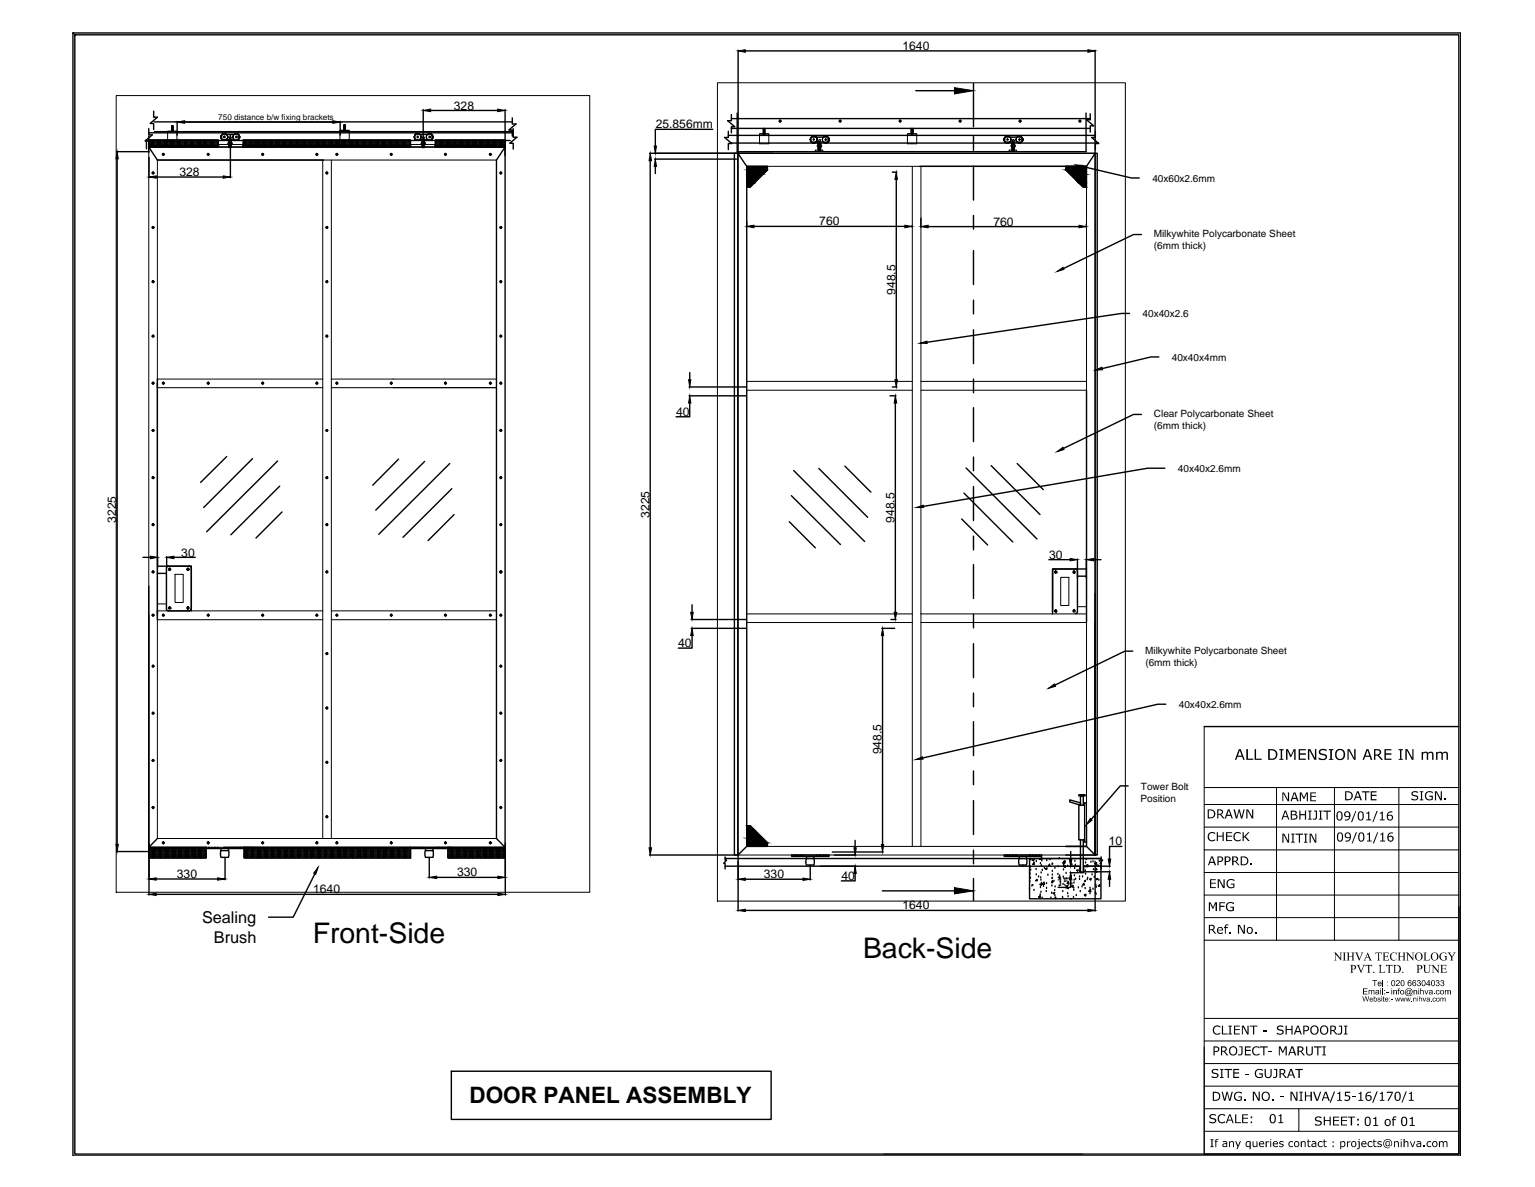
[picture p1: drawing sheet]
<svg xmlns="http://www.w3.org/2000/svg" width="279mm" height="216mm" viewBox="0 0 279 216" stroke-linecap="round" stroke-linejoin="round" font-family="sans-serif">
<defs><g id="words">
<g font-size="5.2">
<text x="56.9" y="171.5">Front-Side</text>
<text x="157.1" y="174.2">Back-Side</text>
</g>
<text font-size="4.1" x="85.5" y="200.6">DOOR PANEL ASSEMBLY</text>
<g font-size="3">
<text x="36.8" y="167.9">Sealing</text>
<text x="38.9" y="171.4">Brush</text>
</g>
<g font-size="2.2">
<text x="164.3" y="9.1">1640</text>
<text x="82.6" y="19.9">328</text>
<text x="119.4" y="23.4">25.856mm</text>
<text x="32.7" y="32">328</text>
<text x="149.1" y="41">760</text>
<text x="180.8" y="41">760</text>
<text x="163" y="53.6" transform="rotate(-90 163 53.6)">948.5</text>
<text x="123" y="75.6">40</text>
<text x="21.2" y="95.1" transform="rotate(-90 21.2 95.1)">3225</text>
<text x="118.2" y="94.2" transform="rotate(-90 118.2 94.2)">3225</text>
<text x="162.8" y="95.1" transform="rotate(-90 162.8 95.1)">948.5</text>
<text x="33" y="101.2">30</text>
<text x="191" y="101.6">30</text>
<text x="123.4" y="117.7">40</text>
<text x="160.5" y="137.2" transform="rotate(-90 160.5 137.2)">948.5</text>
<text x="201.8" y="153.8">10</text>
<text x="32.2" y="159.7">330</text>
<text x="83.2" y="159.4">330</text>
<text x="139.1" y="159.8">330</text>
<text x="153.1" y="160">40</text>
<text x="192.3" y="161.2">15</text>
<text x="57" y="162.5">1640</text>
<text x="164.3" y="165.4">1640</text>
</g>
<g font-size="1.8">
<text x="209.7" y="33">40x60x2.6mm</text>
<text x="210" y="43.1">Milkywhite Polycarbonate Sheet</text>
<text x="210" y="45.4">(6mm thick)</text>
<text x="208" y="57.6">40x40x2.6</text>
<text x="213.3" y="65.6">40x40x4mm</text>
<text x="210" y="75.8">Clear Polycarbonate Sheet</text>
<text x="210" y="78.1">(6mm thick)</text>
<text x="214.4" y="85.8">40x40x2.6mm</text>
<text x="208.4" y="118.9">Milkywhite Polycarbonate Sheet</text>
<text x="208.5" y="121.1">(6mm thick)</text>
<text x="214.6" y="128.7">40x40x2.6mm</text>
<text x="207.7" y="143.6">Tower Bolt</text>
<text x="207.6" y="145.8">Position</text>
</g>
<text font-size="1.5" x="39.7" y="21.7">750 distance b/w fixing brackets</text>
</g></defs>
<!-- layer: 0 -->
<g fill="none" stroke="#000" stroke-width=".18">
<path d="M21.2 17.4h86.1v144.9h-86.1zM130.6 15.1h74.2v148.8h-74.2zM30.5 23.9h1.7v1.8h-1.7zM30.5 23.9h1.7M31.2 23.9l.2 .1zM31.2 23.7l.3 .1M31.2 23.5l.3 .2M31.2 23.4l.3 .1M31.2 23.2l.3 .2-.3-.2M31.2 23.1l.3 .1M31.2 22.9l.3 .2-.3-.2M31.2 22.9h.3v1l-.3-.2"/>
<path d="M31.2 22.9v1M31.2 23.6l.3 .1M31.2 23.4l.3 .2M31.2 23.3l.3 .1M31.2 23l.3 .1M31.2 22.9l.3 .1M31.2 23.8l.2 .1M31.3 23.9l.1 .1zM31.3 23.9h.1M31.3 22.9l.2 .1M31.4 23.9l.2 .1zM31.4 23.9l.1 .1z"/>
<path d="M31.4 22.9h.1M31.5 23.9h.1M31.5 23.3l-.3-.1 .3 .1M39.8 26.7v-.4h4.5v.4M40.5 24.5h2.8l.1 .5-.1 .3h-2.8zM40.5 24.4a.63 .63 0 0 1 1 .3 .63 .63 0 0 1-.7 .8 .63 .63 0 0 1-.5-.9 .63 .63 0 0 1 .7-.3 .63 .63 0 0 1 .5 .6 .63 .63 0 0 0-.8-.6 .63 .63 0 0 0-.5 .8 .63 .63 0 0 0 .9 .4l.4-.6a.64 .64 0 0 1-1 .6 .64 .64 0 0 1 0-1.1zM40.7 24.8h.2v.2h-.2zM40.8 24.8h.1v.2h-.1zM40.8 24.9h.1M40.8 24.8v.2zM41.3 24.5h1.3M41.6 26.2l-.1-.1 .1-.2h.6l.1 .2-.2 .1"/>
<path d="M41.6 25.6l.5 .1zM41.6 26.2l.5 .2M41.6 26.3l.5 .1M41.6 26.3l.5 .2M41.6 26.4l.5 .2M41.6 26.5l.5 .2M41.6 26.6l.5 .2M41.6 26.7l.4 .1M41.6 26.8h.2M41.6 25.8l.3 .1h-.1M41.6 25.7l.5 .2M41.6 25.4l.5 .3"/>
<path d="M41.6 25.4l.5 .2-.3-.1M41.7 25.9h.1M41.7 25.6l.4 .2M41.7 25.5l.4 .1M41.7 26.2l.4 .2M41.8 24.9h.2l-.1 .4zM41.8 25.3l.3 .2M41.8 25.6l.3 .2-.5-.2 .5 .2h-.2M41.9 26.2l.2 .1M41.9 25.5h.2l-.5-.2v1.5M41.9 25.9h.1M41.9 25.3l.2 .1"/>
<path d="M42 26.2h.1h-.1M42.1 25.3v1.5l-.5-.1M42.4 24.6a.67 .67 0 0 1 .8-.3 .67 .67 0 0 1 .5 .6 .63 .63 0 0 0-.7-.6 .63 .63 0 0 0-.6 .8 .63 .63 0 0 0 .9 .4l.4-.6a.66 .66 0 0 1-.9 .6 .66 .66 0 0 1-.4-.9zM42.9 24.8h.2v.2h-.2zM43 24.8h.1v.2h-.1zM43 24.9h.1M58.7 29.1v123.4M60.3 29.1v123.4M61.9 23.7h1.7v1.8h-1.7zM61.9 23.7h1.7M62.6 23.7l.1 .1zM62.6 23.4l.3 .2-.3-.2"/>
<path d="M62.6 23.3l.3 .1M62.6 23.1l.3 .2M62.6 23l.3 .1-.3-.1M62.6 22.8l.3 .2M62.6 22.7l.3 .1-.3-.1M62.6 22.7h.3v1l-.3-.2M62.6 22.7v1M62.6 23.5l.3 .1M62.6 23.4l.3 .1M62.6 23.2l.3 .2M62.6 23.1l.3 .1M62.6 22.9l.3 .2"/>
<path d="M62.6 22.8l.3 .1M62.6 23.7h.1M62.7 22.7l.2 .1M62.7 23.7l.2 .1zM62.7 23.7l-.1-.1 .2 .1M62.8 22.7l.1 .1M62.8 23.7h.1M74.7 26.7v-.4h4.5v.4M75.6 24.5h2.9l.1 .5-.1 .3h-2.9zM75.7 24.4a.63 .63 0 0 1 .9 .3 .63 .63 0 0 1-.6 .8 .63 .63 0 0 1-.5-.9 .63 .63 0 0 1 .7-.3 .63 .63 0 0 1 .5 .6 .63 .63 0 0 0-.8-.6 .63 .63 0 0 0-.5 .8 .63 .63 0 0 0 .9 .4l.4-.6a.64 .64 0 0 1-1 .6 .64 .64 0 0 1 0-1.1zM75.9 24.9h.2l-.1 .1zM75.9 24.8h.2v.2h-.2z"/>
<path d="M76 24.9h.1M76.4 24.5h1.4M76.8 26.2l-.1-.1 .1-.2h.6l.1 .2-.2 .1M76.8 25.6l.5 .1zM76.8 26.2l.5 .2M76.8 26.3l.5 .1M76.8 26.3l.5 .2M76.8 26.4l.5 .2M76.8 26.5l.5 .2M76.8 26.6l.5 .2M76.8 26.7l.4 .1M76.8 26.8h.2"/>
<path d="M76.8 25.9h.1M76.8 25.8l.3 .1h-.1M76.8 25.7l.5 .2M76.8 25.5l.5 .2M76.8 25.4l.5 .2-.4-.1M76.8 25.4l.5 .2-.3-.1M76.9 25.6l.4 .2M76.9 24.9h.3l-.1 .4zM76.9 26.2l.4 .2M76.9 25.3l.4 .2M77 25.6l.3 .2-.5-.2 .5 .2h-.2M77.1 26.2l.2 .1"/>
<path d="M77.1 25.5h.2l-.5-.2v1.5M77.1 25.9h.1M77.1 25.3l.2 .1M77.2 26.2h.1h-.1M77.3 25.3v1.5l-.5-.1M77.7 24.6a.64 .64 0 0 1 .7-.3 .64 .64 0 0 1 .5 .6 .63 .63 0 0 0-.8-.6 .63 .63 0 0 0-.5 .8 .63 .63 0 0 0 .9 .4l.4-.6a.64 .64 0 0 1-.9 .6 .64 .64 0 0 1-.3-.9zM78.1 24.8h.2v.2h-.2zM78.2 24.9h.1M90.4 29.1h-61.8v123.4h61.8M91.9 26.7h-64.8v127.4h64.8M134.3 27.9h65v127.6h-65M135.9 30.3h61.9v123.7h-61.9"/>
<path d="M138.2 24.3h1.7v1.8h-1.7zM138.2 24.4h1.7M138.9 24.4l.2 .1zM139 24.4l.1 .1zM139 24.4h.1M139.1 23.4h-.2M139.1 24.4l.2 .1zM139.1 24.4l.1 .1zM139.2 24.4h.1M139.2 24.1l-.3 .1 .3-.1M139.2 23.9l-.3 .2M139.2 23.8l-.3 .1 .3-.1"/>
<path d="M139.2 23.7l-.3 .1M139.2 23.5l-.3 .2M139.2 23.4l-.3 .1M139.2 23.4v.9h-.1M139.2 23.4h-.3v.9l.3-.1M139.2 24.1l-.3 .1M139.2 24l-.3 .2M139.2 23.9l-.3 .1M139.2 23.8l-.3 .1M139.2 23.7l-.3 .2M139.2 23.6l-.3 .1M139.2 23.5l-.3 .1"/>
<path d="M139.2 23.4l-.3 .2M139.2 24.2l-.3 .1M139.2 24.2l-.2 .1M147.6 25a.64 .64 0 0 1 1 0 .64 .64 0 0 1-.3 1 .64 .64 0 0 1-.8-.6 .63 .63 0 0 1 .6-.6 .63 .63 0 0 1 .6 .6 .63 .63 0 0 0-.7-.6 .63 .63 0 0 0-.5 .8 .63 .63 0 0 0 .9 .3l.3-.5a.64 .64 0 0 1-.8 .6 .64 .64 0 0 1-.3-1zM147.7 25h2.9l.1 .5-.1 .3h-2.9zM148.1 25.4h.1M148.4 27.6v-.3h1.4v.3M148.5 24.9h1.4M148.9 26.1l.5 .2-.2-.1M148.9 26l.5 .2zM148.9 26.8l.5 .2M148.9 26.9l.5 .1"/>
<path d="M148.9 26.9l.5 .2M148.9 27l.5 .2M148.9 27.1l.5 .1M148.9 27.2l.4 .1M148.9 27.2l.2 .1M148.9 26.3l.1 .1v-.1M148.9 26.3l.3 .1-.1-.1M148.9 26.1l.5 .3M148.9 25.9l.5 .2M148.9 25.9l.5 .2-.4-.2M148.9 25.9l.5 .1M149 26.1l.4 .2"/>
<path d="M149 25.4l.2-.1 .2 .2-.2 .2zM149 26.7l.4 .1M149.1 26.1l.3 .1M149.1 25.9l.3 .2M149.1 25.8l.3 .1M149.2 25.9l.2 .1-.5-.2v1.5M149.2 26.3l.1 .1M149.2 25.8l.2 .1M149.3 26.7h.1M149.4 25.8v1.5l-.5-.2M149.4 26.7h-.2l.2 .1M149.5 26.7v-.3h-.6l-.2 .1 .1 .2 .6 .2"/>
<path d="M149.8 25a.64 .64 0 0 1 1 0 .64 .64 0 0 1-.3 1 .64 .64 0 0 1-.8-.6 .63 .63 0 0 1 .6-.6 .63 .63 0 0 1 .6 .6 .63 .63 0 0 0-.7-.6 .63 .63 0 0 0-.5 .8 .63 .63 0 0 0 .9 .3l.3-.5a.64 .64 0 0 1-.8 .6 .64 .64 0 0 1-.3-1zM150.2 25.3h.2l-.1 .3zM150.2 25.3h.2v.2h-.2zM150.3 25.4h.1M165.2 24.3h1.7v1.8h-1.7zM165.2 24.4h1.7M165.8 24.4l.2 .1zM165.9 24.4l.1 .1zM165.9 24.4h.1M166 23.4h-.2M166 24.4l.2 .1zM166 24.4l.1 .1z"/>
<path d="M166 24.3h.2h-.1M166.1 30.3v123.7M166.1 23.4h-.3M166.1 24.4h.1M166.1 23.4l-.3 .1M166.2 24.1l-.4 .1 .4-.1M166.2 23.9l-.4 .2M166.2 23.8l-.4 .1 .4-.1M166.2 23.7l-.4 .1M166.2 23.5l-.4 .2M166.2 24.2l-.4 .1v-.9h.4v.9M166.2 24.1l-.4 .1"/>
<path d="M166.2 24l-.4 .2M166.2 23.9l-.4 .1M166.2 23.8l-.4 .1M166.2 23.7l-.4 .2M166.2 23.6l-.4 .1M166.2 23.5l-.4 .1M166.2 23.4l-.4 .2M166.2 24.2l-.3 .1M167.6 30.3v81.4M182.8 25a.64 .64 0 0 1 1.1 0 .64 .64 0 0 1-.3 1 .64 .64 0 0 1-.9-.6 .63 .63 0 0 1 .7-.6 .63 .63 0 0 1 .6 .6 .63 .63 0 0 0-.7-.6 .63 .63 0 0 0-.5 .8 .63 .63 0 0 0 .9 .3l.3-.5a.64 .64 0 0 1-.8 .6 .64 .64 0 0 1-.4-1zM183 25h2.9l.1 .5-.1 .3h-2.9zM183.3 25.3l.2 .1-.1 .1z"/>
<path d="M183.4 25.4h.1M183.7 27.6v-.3h1.3v.3M183.8 24.9h1.4M184.2 26.1l.4 .2-.1-.1M184.2 26l.4 .2zM184.2 26.7l.4 .2M184.2 26.8l.4 .2M184.2 26.9l.4 .1M184.2 26.9l.4 .2M184.2 27l.4 .2M184.2 27.1l.4 .1M184.2 27.2l.3 .1"/>
<path d="M184.2 27.2l.1 .1M184.2 26.3l.1 .1-.1-.1M184.2 26.3l.2 .1-.1-.1M184.2 26.1l.4 .3M184.2 26.1l.4 .1M184.2 25.9l.4 .2M184.2 25.9l.4 .2-.4-.2M184.2 25.9l.4 .1M184.2 26.1l.4 .2M184.3 25.4h.3v.2h-.3zM184.3 26.7l.3 .2-.5-.2v-.3h.6v.3M184.3 26.1l.3 .1"/>
<path d="M184.3 25.9l.3 .2M184.3 25.8l.3 .1M184.5 25.9l.1 .1-.4-.2v1.5M184.5 26.3l.1 .1M184.5 25.8l.1 .1M184.6 26.7h.1M184.6 25.8v1.5l-.4-.2M184.6 26.7h-.2l.2 .1M185 25a.64 .64 0 0 1 1.1 0 .64 .64 0 0 1-.3 1 .64 .64 0 0 1-.9-.6 .63 .63 0 0 1 .7-.6 .63 .63 0 0 1 .6 .6 .63 .63 0 0 0-.7-.6 .63 .63 0 0 0-.5 .8 .63 .63 0 0 0 .9 .3l.3-.5a.64 .64 0 0 1-.8 .6 .64 .64 0 0 1-.4-1zM185.4 25.3l.3 .1-.1 .2zM185.5 25.3h.1v.2h-.1zM185.6 25.4h.1"/>
<path d="M28.6 68.9h30.1M28.6 70.5h30.1M60.3 68.9h30.1M60.3 70.5h30.1M135.9 69.4h30.2M135.9 71h30.2M167.6 69.4h30.2M167.6 71h30.2M28.6 112.7h30.1M28.6 111.1h30.1M28.6 109.8h1.7M31.9 104.5h1.4v5.1h-1.4z"/>
<path d="M60.3 112.7h30.1M60.3 111.1h30.1M135.9 111.7h30.2M135.9 113.2h30.2M167.6 111.7h30.2M167.6 111.7v42.3M167.6 113.2h30.2M193.1 105h1.4v5.1h-1.4zM196.1 110.3h1.7M219.2 132.2v38.8M219.2 158.7h46.3M219.2 154.6h46.3"/>
<path d="M219.2 150.4h46.3M219.2 146.3h46.3M219.2 143.2h46.3M232.4 143.2v27.8M242.9 143.2v27.8M254.6 143.2v27.8M219.2 162.8h46.3M219.2 166.9h46.3M265.5 171h-46.3v38.9v-19.5M265.5 164.9v45M219.2 197.6h46.3M219.2 193.4h46.3"/>
<path d="M219.2 189.3h46.3M219.2 185.2h46.3M160.9 209.9h36.2M219.2 201.7h46.3M219.2 205.8h46.3M236.4 201.7v4.1"/>
<circle cx="43" cy="24.9" r=".63"/>
<circle cx="78.2" cy="24.9" r=".63"/>
<circle cx="148.1" cy="25.4" r=".12"/>
<circle cx="148.1" cy="25.4" r=".07"/>
<circle cx="183.4" cy="25.4" r=".12"/>
</g>
<g fill="none" stroke="#000" stroke-width=".25">
<path d="M13.3 6h252.6v204.3h-252.6zM13.6 6.3h251.9v203.6h-251.9zM77 19.9v5.9M91.9 19.9v8.4M134.4 9.1v18.7M135.7 9.3h62.3M166.7 16.5h7M177.2 15.1v8M199.3 9.1v18.7M21.2 27.6h5.9M21.3 28.9v124.7M26.5 25.6h66.4"/>
<path d="M26.7 25.6v1.5M27.1 26.7h64.8v127.4M27.1 23.4v1.1h.6l-1.3 1.1h.7M27.1 26.7v-1.2h12.6v1.2M27.1 26.5h12.6v.2h-12.6zM27.1 24.8v1.1M27.1 26.7v1M27.1 26.7l1.5 2.4h30.3M27.1 24.2h66.3M27.1 25.5v.2M27.1 25.8v.3M27.1 26.2v.3"/>
<path d="M27.1 28.6v3.7M27.3 25.5v.4M27.3 26.1v.4M27.4 25.5v.1M27.4 25.7v.8M27.6 25.5v.2M27.6 25.8v.3M27.6 26.2v.3M27.7 31.5h.4M27.8 25.5v.4M27.8 26.1v.4M27.9 31.3v.4"/>
<path d="M27.9 25.5v.1M27.9 25.7v.8M28 20.2v1.1h.6l-1.3 1.2h.7v1.1M28.1 25.5v.2M28.1 25.8v.3M28.1 26.2v.3M28.1 23.9h65.1M28.1 22.2h65.1M28.2 25.5v.4M28.2 26.1v.4M28.4 25.5v.1M28.4 25.7v.8"/>
<path d="M28.4 32.2h12.2M28.6 25.5v.2M28.6 25.8v.3M28.6 26.2v.3M28.7 25.5v.4M28.7 26.1v.4M28.9 25.5v.1M28.9 25.7v.8M29 25.5v.2M29 25.8v.3M29 26.2v.3M29.2 25.5v.4"/>
<path d="M29.2 26.1v.4M29.3 25.5v.1M29.3 25.7v.8M29.5 25.5v.2M29.5 25.8v.3M29.5 26.2v.3M29.6 28.1h.3M29.7 25.5v.4M29.7 26.1v.4M29.7 27.9v.4M29.8 25.5v.1M29.8 25.7v.8"/>
<path d="M30 25.5v.2M30 25.8v.3M30 26.2v.3M30.1 25.5v.4M30.1 26.1v.4M30.3 25.5v.1M30.3 25.7v.8M30.5 25.5v.2M30.5 25.8v.3M30.5 26.2v.3M30.6 25.5v.4M30.6 26.1v.4"/>
<path d="M30.8 25.5v.1M30.8 25.7v.8M30.9 25.5v.2M30.9 25.8v.3M30.9 26.2v.3M31.1 25.5v.4M31.1 26.1v.4M31.2 25.5v.1M31.2 25.7v.8M31.4 25.5v.2M31.4 25.8v.3M31.4 26.2v.3"/>
<path d="M31.6 25.5v.4M31.6 26.1v.4M31.7 25.5v.1M31.7 25.7v.8M31.9 25.5v.2M31.9 25.8v.3M31.9 26.2v.3M32 25.5v.4M32 26.1v.4M32.2 25.5v.1M32.2 25.7v.8M32.2 22.1v2.5"/>
<path d="M32.3 25.5v.2M32.3 25.8v.3M32.3 26.2v.3M32.5 25.5v.4M32.5 26.1v.4M32.7 25.5v.1M32.7 25.7v.8M32.8 25.5v.2M32.8 25.8v.3M32.8 26.2v.3M33 25.5v.4M33 26.1v.4"/>
<path d="M33.1 25.5v.1M33.1 25.7v.8M33.3 25.5v.2M33.3 25.8v.3M33.3 26.2v.3M33.5 25.5v.4M33.5 26.1v.4M33.6 25.5v.1M33.6 25.7v.8M33.6 22.2h27M33.8 25.5v.2M33.8 25.8v.3"/>
<path d="M33.8 26.2v.3M33.9 25.5v.4M33.9 26.1v.4M34.1 25.5v.1M34.1 25.7v.8M34.2 25.5v.2M34.2 25.8v.3M34.2 26.2v.3M34.4 25.5v.4M34.4 26.1v.4M34.6 25.5v.1M34.6 25.7v.8"/>
<path d="M34.7 25.5v.2M34.7 25.8v.3M34.7 26.2v.3M34.9 25.5v.4M34.9 26.1v.4M35 25.5v.1M35 25.7v.8M35.2 25.5v.2M35.2 25.8v.3M35.2 26.2v.3M35.3 25.5v.4M35.3 26.1v.4"/>
<path d="M35.5 25.5v.1M35.5 25.7v.8M35.7 25.5v.2M35.7 25.8v.3M35.7 26.2v.3M35.8 25.5v.4M35.8 26.1v.4M36 25.5v.1M36 25.7v.8M36.1 25.5v.2M36.1 25.8v.3M36.1 26.2v.3"/>
<path d="M36.3 25.5v.4M36.3 26.1v.4M36.5 25.5v.1M36.5 25.7v.8M36.6 25.5v.2M36.6 25.8v.3M36.6 26.2v.3M36.8 25.5v.4M36.8 26.1v.4M36.9 25.5v.1M36.9 25.7v.8M37.1 25.5v.2"/>
<path d="M37.1 25.8v.3M37.1 26.2v.3M37.2 25.5v.4M37.2 26.1v.4M37.4 25.5v.1M37.4 25.7v.8M37.6 25.5v.2M37.6 25.8v.3M37.6 26.2v.3M37.7 25.5v.4M37.7 26.1v.4M37.7 28.1h.4"/>
<path d="M37.9 25.5v.1M37.9 25.7v.8M37.9 27.9v.4M38 25.5v.2M38 25.8v.3M38 26.2v.3M38.2 25.5v.4M38.2 26.1v.4M38.3 25.5v.1M38.3 25.7v.8M38.5 25.5v.2M38.5 25.8v.3"/>
<path d="M38.5 26.2v.3M38.7 25.5v.4M38.7 26.1v.4M38.8 25.5v.1M38.8 25.7v.8M39 25.5v.2M39 25.8v.3M39 26.2v.3M39.1 25.5v.4M39.1 26.1v.4M39.3 25.5v.1M39.3 25.7v.8"/>
<path d="M39.5 25.5v.2M39.5 25.8v.3M39.5 26.2v.3M39.6 25.5v.4M39.6 26.1v.4M41.6 26.2h.5M41.6 26.8h.5M41.7 25.9v.3M41.9 24.6v7.7M42 25.9v.3M44.3 26.7v-1.2h30.4v1.2M44.3 26.5h30.4v.2h-30.4z"/>
<path d="M44.3 25.5v.2M44.3 25.8v.3M44.3 26.2v.3M44.5 25.5v.4M44.5 26.1v.4M44.6 25.5v.1M44.6 25.7v.8M44.8 25.5v.2M44.8 25.8v.3M44.8 26.2v.3M44.9 25.5v.4M44.9 26.1v.4"/>
<path d="M45.1 25.5v.1M45.1 25.7v.8M45.3 25.5v.2M45.3 25.8v.3M45.3 26.2v.3M45.5 25.5v.4M45.5 26.1v.4M45.6 25.5v.1M45.6 25.7v.8M45.7 25.5v.2M45.7 25.8v.3M45.7 26.2v.3"/>
<path d="M45.9 25.5v.4M45.9 26.1v.4M46 25.5v.1M46 25.7v.8M46.2 25.5v.2M46.2 25.8v.3M46.2 26.2v.3M46.4 25.5v.4M46.4 26.1v.4M46.6 25.5v.1M46.6 25.7v.8M46.7 25.5v.2"/>
<path d="M46.7 25.8v.3M46.7 26.2v.3M46.8 25.5v.4M46.8 26.1v.4M47 25.5v.1M47 25.7v.8M47.2 25.5v.2M47.2 25.8v.3M47.2 26.2v.3M47.3 25.5v.4M47.3 26.1v.4M47.5 25.5v.1"/>
<path d="M47.5 25.7v.8M47.7 25.5v.2M47.7 25.8v.3M47.7 26.2v.3M47.7 28.1h.3M47.8 25.5v.4M47.8 26.1v.4M47.8 27.9v.4M47.9 25.5v.1M47.9 25.7v.8M48.1 25.5v.2M48.1 25.8v.3"/>
<path d="M48.1 26.2v.3M48.3 25.5v.4M48.3 26.1v.4M48.5 25.5v.1M48.5 25.7v.8M48.6 25.5v.2M48.6 25.8v.3M48.6 26.2v.3M48.8 25.5v.4M48.8 26.1v.4M48.9 25.5v.1M48.9 25.7v.8"/>
<path d="M49.1 25.5v.2M49.1 25.8v.3M49.1 26.2v.3M49.2 25.5v.4M49.2 26.1v.4M49.4 25.5v.1M49.4 25.7v.8M49.6 25.5v.2M49.6 25.8v.3M49.6 26.2v.3M49.7 25.5v.4M49.7 26.1v.4"/>
<path d="M49.9 25.5v.1M49.9 25.7v.8M50 25.5v.2M50 25.8v.3M50 26.2v.3M50.2 25.5v.4M50.2 26.1v.4M50.3 25.5v.1M50.3 25.7v.8M50.5 25.5v.2M50.5 25.8v.3M50.5 26.2v.3"/>
<path d="M50.7 25.5v.4M50.7 26.1v.4M50.8 25.5v.1M50.8 25.7v.8M51 25.5v.2M51 25.8v.3M51 26.2v.3M51.1 25.5v.4M51.1 26.1v.4M51.3 25.5v.1M51.3 25.7v.8M51.5 25.5v.2"/>
<path d="M51.5 25.8v.3M51.5 26.2v.3M51.6 25.5v.4M51.6 26.1v.4M51.8 25.5v.1M51.8 25.7v.8M51.9 25.5v.2M51.9 25.8v.3M51.9 26.2v.3M52.1 25.5v.4M52.1 26.1v.4M52.2 25.5v.1"/>
<path d="M52.2 25.7v.8M52.4 25.5v.2M52.4 25.8v.3M52.4 26.2v.3M52.6 25.5v.4M52.6 26.1v.4M52.7 25.5v.1M52.7 25.7v.8M52.9 25.5v.2M52.9 25.8v.3M52.9 26.2v.3M53 25.5v.4"/>
<path d="M53 26.1v.4M53.2 25.5v.1M53.2 25.7v.8M53.3 25.5v.2M53.3 25.8v.3M53.3 26.2v.3M53.5 25.5v.4M53.5 26.1v.4M53.7 25.5v.1M53.7 25.7v.8M53.8 25.5v.2M53.8 25.8v.3"/>
<path d="M53.8 26.2v.3M54 25.5v.4M54 26.1v.4M54.1 25.5v.1M54.1 25.7v.8M54.3 25.5v.2M54.3 25.8v.3M54.3 26.2v.3M54.5 25.5v.4M54.5 26.1v.4M54.6 25.5v.1M54.6 25.7v.8"/>
<path d="M54.8 25.5v.2M54.8 25.8v.3M54.8 26.2v.3M54.9 25.5v.4M54.9 26.1v.4M55.1 25.5v.1M55.1 25.7v.8M55.2 25.5v.2M55.2 25.8v.3M55.2 26.2v.3M55.4 25.5v.4M55.4 26.1v.4"/>
<path d="M55.6 25.5v.1M55.6 25.7v.8M55.7 25.5v.2M55.7 25.8v.3M55.7 26.2v.3M55.9 25.5v.4M55.9 26.1v.4M56 25.5v.1M56 25.7v.8M56.2 25.5v.2M56.2 25.8v.3M56.2 26.2v.3"/>
<path d="M56.3 25.5v.4M56.3 26.1v.4M56.5 25.5v.1M56.5 25.7v.8M56.7 25.5v.2M56.7 25.8v.3M56.7 26.2v.3M56.8 25.5v.4M56.8 26.1v.4M57 25.5v.1M57 25.7v.8M57.1 25.5v.2"/>
<path d="M57.1 25.8v.3M57.1 26.2v.3M57.3 25.5v.4M57.3 26.1v.4M57.5 25.5v.1M57.5 25.7v.8M57.5 28.1h.4M57.6 25.5v.2M57.6 25.8v.3M57.6 26.2v.3M57.7 27.9v.4M57.8 25.5v.4"/>
<path d="M57.8 26.1v.4M57.9 25.5v.1M57.9 25.7v.8M58.1 25.5v.2M58.1 25.8v.3M58.1 26.2v.3M58.2 25.5v.4M58.2 26.1v.4M58.4 25.5v.1M58.4 25.7v.8M58.6 25.5v.2M58.6 25.8v.3"/>
<path d="M58.6 26.2v.3M58.7 25.5v.4M58.7 26.1v.4M58.9 25.5v.1M58.9 25.7v.8M59 25.5v.2M59 25.8v.3M59 26.2v.3M59.2 25.5v.4M59.2 26.1v.4M59.3 31.5h.4M59.3 25.5v.1"/>
<path d="M59.3 25.7v.8M59.5 25.5v.2M59.5 25.8v.3M59.5 26.2v.3M59.5 31.3v.4M59.7 25.5v.4M59.7 26.1v.4M59.8 25.5v.1M59.8 25.7v.8M60 25.5v.2M60 25.8v.3M60 26.2v.3"/>
<path d="M60.1 25.5v.4M60.1 26.1v.4M60.3 25.5v.1M60.3 25.7v.8M60.5 25.5v.2M60.5 25.8v.3M60.5 26.2v.3M60.6 25.5v.4M60.6 26.1v.4M60.8 25.5v.1M60.8 25.7v.8M60.9 25.5v.2"/>
<path d="M60.9 25.8v.3M60.9 26.2v.3M61.1 25.5v.4M61.1 26.1v.4M61.2 28.1h.3M61.2 25.5v.1M61.2 25.7v.8M61.3 27.9v.4M61.4 25.5v.2M61.4 25.8v.3M61.4 26.2v.3M61.6 25.5v.4"/>
<path d="M61.6 26.1v.4M61.8 25.5v.1M61.8 25.7v.8M61.9 25.5v.2M61.9 25.8v.3M61.9 26.2v.3M61.9 22.1v2.5M62 25.5v.4M62 26.1v.4M62.2 25.5v.1M62.2 25.7v.8M62.3 25.5v.2"/>
<path d="M62.3 25.8v.3M62.3 26.2v.3M62.5 25.5v.4M62.5 26.1v.4M62.7 25.5v.1M62.7 25.7v.8M62.9 25.5v.2M62.9 25.8v.3M62.9 26.2v.3M63 25.5v.4M63 26.1v.4M63.1 25.5v.1"/>
<path d="M63.1 25.7v.8M63.3 25.5v.2M63.3 25.8v.3M63.3 26.2v.3M63.5 25.5v.4M63.5 26.1v.4M63.6 25.5v.1M63.6 25.7v.8M63.8 25.5v.2M63.8 25.8v.3M63.8 26.2v.3M64 25.5v.4"/>
<path d="M64 26.1v.4M64.1 25.5v.1M64.1 25.7v.8M64.2 25.5v.2M64.2 25.8v.3M64.2 26.2v.3M64.4 25.5v.4M64.4 26.1v.4M64.6 25.5v.1M64.6 25.7v.8M64.8 25.5v.2M64.8 25.8v.3"/>
<path d="M64.8 26.2v.3M64.9 25.5v.4M64.9 26.1v.4M65.1 25.5v.1M65.1 25.7v.8M65.2 25.5v.2M65.2 25.8v.3M65.2 26.2v.3M65.3 25.5v.4M65.3 26.1v.4M65.5 25.5v.1M65.5 25.7v.8"/>
<path d="M65.7 25.5v.2M65.7 25.8v.3M65.7 26.2v.3M65.9 25.5v.4M65.9 26.1v.4M66 25.5v.1M66 25.7v.8M66.2 25.5v.2M66.2 25.8v.3M66.2 26.2v.3M66.3 25.5v.4M66.3 26.1v.4"/>
<path d="M66.5 25.5v.1M66.5 25.7v.8M66.6 25.5v.2M66.6 25.8v.3M66.6 26.2v.3M66.8 25.5v.4M66.8 26.1v.4M67 25.5v.1M67 25.7v.8M67.1 25.5v.2M67.1 25.8v.3M67.1 26.2v.3"/>
<path d="M67.3 25.5v.4M67.3 26.1v.4M67.4 25.5v.1M67.4 25.7v.8M67.6 25.5v.2M67.6 25.8v.3M67.6 26.2v.3M67.8 25.5v.4M67.8 26.1v.4M67.9 25.5v.1M67.9 25.7v.8M68.1 25.5v.2"/>
<path d="M68.1 25.8v.3M68.1 26.2v.3M68.2 25.5v.4M68.2 26.1v.4M68.4 25.5v.1M68.4 25.7v.8M68.5 25.5v.2M68.5 25.8v.3M68.5 26.2v.3M68.7 25.5v.4M68.7 26.1v.4M68.9 25.5v.1"/>
<path d="M68.9 25.7v.8M69 25.5v.2M69 25.8v.3M69 26.2v.3M69.2 25.5v.4M69.2 26.1v.4M69.3 25.5v.1M69.3 25.7v.8M69.5 25.5v.2M69.5 25.8v.3M69.5 26.2v.3M69.6 25.5v.4"/>
<path d="M69.6 26.1v.4M69.8 25.5v.1M69.8 25.7v.8M70 25.5v.2M70 25.8v.3M70 26.2v.3M70.1 25.5v.4M70.1 26.1v.4M70.3 25.5v.1M70.3 25.7v.8M70.4 25.5v.2M70.4 25.8v.3"/>
<path d="M70.4 26.2v.3M70.6 25.5v.4M70.6 26.1v.4M70.8 25.5v.1M70.8 25.7v.8M70.9 25.5v.2M70.9 25.8v.3M70.9 26.2v.3M71.1 25.5v.4M71.1 26.1v.4M71.1 28.1h.3M71.2 25.5v.1"/>
<path d="M71.2 25.7v.8M71.2 27.9v.4M71.4 25.5v.2M71.4 25.8v.3M71.4 26.2v.3M71.5 25.5v.4M71.5 26.1v.4M71.7 25.5v.1M71.7 25.7v.8M71.9 25.5v.2M71.9 25.8v.3M71.9 26.2v.3"/>
<path d="M72 25.5v.4M72 26.1v.4M72.2 25.5v.1M72.2 25.7v.8M72.3 25.5v.2M72.3 25.8v.3M72.3 26.2v.3M72.5 25.5v.4M72.5 26.1v.4M72.6 25.5v.1M72.6 25.7v.8M72.8 25.5v.2"/>
<path d="M72.8 25.8v.3M72.8 26.2v.3M73 25.5v.4M73 26.1v.4M73.1 25.5v.1M73.1 25.7v.8M73.3 25.5v.2M73.3 25.8v.3M73.3 26.2v.3M73.4 25.5v.4M73.4 26.1v.4M73.6 25.5v.1"/>
<path d="M73.6 25.7v.8M73.8 25.5v.2M73.8 25.8v.3M73.8 26.2v.3M73.9 25.5v.4M73.9 26.1v.4M74.1 25.5v.1M74.1 25.7v.8M74.2 25.5v.2M74.2 25.8v.3M74.2 26.2v.3M74.4 25.5v.4"/>
<path d="M74.4 26.1v.4M74.5 25.5v.1M74.5 25.7v.8M74.7 25.5v.2M74.7 25.8v.3M74.7 26.2v.3M76.8 26.2h.5M76.8 26.8h.5M76.9 25.9v.3M77.2 25.9v.3M78.4 20.1h12.2M79.2 26.7v-1.2h12.7v1.2l-1.5 2.4v123.4l1.5 1.6"/>
<path d="M79.2 26.5h12.7v.2h-12.7zM79.3 25.5v.2M79.3 25.8v.3M79.3 26.2v.3M79.4 25.5v.4M79.4 26.1v.4M79.6 25.5v.1M79.6 25.7v.8M79.7 25.5v.2M79.7 25.8v.3M79.7 26.2v.3M79.9 25.5v.4"/>
<path d="M79.9 26.1v.4M80 25.5v.1M80 25.7v.8M80.2 25.5v.2M80.2 25.8v.3M80.2 26.2v.3M80.4 25.5v.4M80.4 26.1v.4M80.5 25.5v.1M80.5 25.7v.8M80.7 25.5v.2M80.7 25.8v.3"/>
<path d="M80.7 26.2v.3M80.8 25.5v.4M80.8 26.1v.4M80.9 28.1h.4M81 25.5v.1M81 25.7v.8M81.1 27.9v.4M81.2 25.5v.2M81.2 25.8v.3M81.2 26.2v.3M81.3 25.5v.4M81.3 26.1v.4"/>
<path d="M81.5 25.5v.1M81.5 25.7v.8M81.6 25.5v.2M81.6 25.8v.3M81.6 26.2v.3M81.8 25.5v.4M81.8 26.1v.4M81.9 25.5v.1M81.9 25.7v.8M82.1 25.5v.2M82.1 25.8v.3M82.1 26.2v.3"/>
<path d="M82.3 25.5v.4M82.3 26.1v.4M82.4 25.5v.1M82.4 25.7v.8M82.6 25.5v.2M82.6 25.8v.3M82.6 26.2v.3M82.7 25.5v.4M82.7 26.1v.4M82.9 25.5v.1M82.9 25.7v.8M83 25.5v.2"/>
<path d="M83 25.8v.3M83 26.2v.3M83.2 25.5v.4M83.2 26.1v.4M83.4 25.5v.1M83.4 25.7v.8M83.6 25.5v.2M83.6 25.8v.3M83.6 26.2v.3M83.7 25.5v.4M83.7 26.1v.4M83.8 25.5v.1"/>
<path d="M83.8 25.7v.8M84 25.5v.2M84 25.8v.3M84 26.2v.3M84.2 25.5v.4M84.2 26.1v.4M84.3 25.5v.1M84.3 25.7v.8M84.5 25.5v.2M84.5 25.8v.3M84.5 26.2v.3M84.7 25.5v.4"/>
<path d="M84.7 26.1v.4M84.8 25.5v.1M84.8 25.7v.8M84.9 25.5v.2M84.9 25.8v.3M84.9 26.2v.3M85.1 25.5v.4M85.1 26.1v.4M85.3 25.5v.1M85.3 25.7v.8M85.4 25.5v.2M85.4 25.8v.3"/>
<path d="M85.4 26.2v.3M85.6 25.5v.4M85.6 26.1v.4M85.8 25.5v.1M85.8 25.7v.8M85.9 25.5v.2M85.9 25.8v.3M85.9 26.2v.3M86 25.5v.4M86 26.1v.4M86.2 25.5v.1M86.2 25.7v.8"/>
<path d="M86.4 25.5v.2M86.4 25.8v.3M86.4 26.2v.3M86.6 25.5v.4M86.6 26.1v.4M86.7 25.5v.1M86.7 25.7v.8M86.9 25.5v.2M86.9 25.8v.3M86.9 26.2v.3M87 25.5v.4M87 26.1v.4"/>
<path d="M87.2 25.5v.1M87.2 25.7v.8M87.3 25.5v.2M87.3 25.8v.3M87.3 26.2v.3M87.5 25.5v.4M87.5 26.1v.4M87.7 25.5v.1M87.7 25.7v.8M87.8 25.5v.2M87.8 25.8v.3M87.8 26.2v.3"/>
<path d="M88 25.5v.4M88 26.1v.4M88.1 25.5v.1M88.1 25.7v.8M88.3 25.5v.2M88.3 25.8v.3M88.3 26.2v.3M88.5 25.5v.4M88.5 26.1v.4M88.6 25.5v.1M88.6 25.7v.8M88.8 25.5v.2"/>
<path d="M88.8 25.8v.3M88.8 26.2v.3M88.9 25.5v.4M88.9 26.1v.4M89.1 25.5v.1M89.1 25.7v.8M89.1 28.1h.4M89.2 25.5v.2M89.2 25.8v.3M89.2 26.2v.3M89.3 27.9v.4M89.4 25.5v.4"/>
<path d="M89.4 26.1v.4M89.6 25.5v.1M89.6 25.7v.8M89.7 25.5v.2M89.7 25.8v.3M89.7 26.2v.3M89.9 25.5v.4M89.9 26.1v.4M90 25.5v.1M90 25.7v.8M90.2 25.5v.2M90.2 25.8v.3"/>
<path d="M90.2 26.2v.3M90.3 25.5v.4M90.3 26.1v.4M90.5 25.5v.1M90.5 25.7v.8M90.7 25.5v.2M90.7 25.8v.3M90.7 26.2v.3M90.8 25.5v.4M90.8 26.1v.4M91 25.5v.1M91 25.7v.8"/>
<path d="M91 31.5h.3M91.1 25.5v.2M91.1 25.8v.3M91.1 26.2v.3M91.2 31.3v.4M91.3 25.5v.4M91.3 26.1v.4M91.5 25.5v.1M91.5 25.7v.8M91.6 25.5v.2M91.6 25.8v.3M91.6 26.2v.3"/>
<path d="M91.8 25.5v.4M91.8 26.1v.4M93.2 21.4v1.1h.7l-1.3 1.2h.6v1.1M93.4 23.4v1.6h.7l-1.3 1.1h.6v1M118.2 27.9h22.4M118.3 29.2v125M119.2 28.9h14.9M119.3 30.3v1.3M129.7 23.5h-10.4v3.1M132.6 23.9v1.1h-.7l1.3 1.1h-.6v1.1M132.6 24.6h66.8M133.1 20.8v1.2h-.7l1.4 1.1h-.7v1.1"/>
<path d="M133.1 26h66.8M133.1 23.4h65.3M133.1 21.6h65.3M133.7 27.9h.6v127.6h-.6zM134.2 20.6v7h63.5v-7M134.3 27.9l1.6 2.4v123.7l-1.6 1.5M135.9 30.3h3.8v.6l-3.1 3.1h-.7zM141.8 22h.4M142 21.9v.3M148.9 26.7h.6M148.9 27.3h.5M149 26.4v.3"/>
<path d="M149.3 26.4v.3M152.8 22h.3M152.9 21.9v.3M162.4 31.3h.9M163.1 32.6v36.5M163.7 22h.3M163.9 21.9v.3M167.4 30.3h30.4l1.5-2.4h-65v127.6M167.6 39.7v1.6M174.6 22h.3M174.8 21.9v.3M177.2 24.8v2.5"/>
<path d="M177.2 30.2v6.2M177.2 39.2v2.5M184.1 26.7h.6M184.2 27.3h.4M184.3 26.4v.3M184.6 26.4v.3M185.5 22h.4M185.7 21.9v.3M194 30.3h3.8v3.7h-.7l-3.1-3.1zM196.4 22h.4M196.6 21.9v.3M197.1 30.3l8.8 2.1h1.5"/>
<path d="M198.4 20.7v1.1h-.6l1.3 1.1h-.7v1.1M199.3 27.9h.4v127.6h-.4zM199.4 23.9v1.1h-.7l1.3 1.1h-.6v1.1M27.7 41.4h.4M27.7 51.3h.4M27.9 41.2v.4M27.9 51.1v.3M59.3 41.4h.4M59.3 51.3h.4M59.5 41.2v.4M59.5 51.1v.3M91 41.4h.3"/>
<path d="M91 51.3h.3M91.2 41.2v.4M91.2 51.1v.3M137.2 41.2h27.5M166 41v.3M168.9 41.2h27.5M177.2 45.6v6.2M177.2 54.6v2.5M177.2 60v6.2M197.7 40.8v.5M205.6 57h-1.4l-35.5 5.3M207.8 42.7h-1.5l-12.7 6.1"/>
<path d="M27.7 69.7h.4M27.7 78.3h.4M27.7 61.2h.4M27.9 61v.3M27.9 69.5v.4M27.9 78.1v.4M28.6 68.9v43.8M29.6 69.7h.3M29.7 69.5v.4M37.7 69.7h.4M37.9 69.5v.4M47.7 69.7h.3"/>
<path d="M47.8 69.5v.4M57.5 69.7h.4M57.7 69.5v.4M59.3 78.3h.4M59.3 61.2h.4M59.5 61v.3M59.5 78.1v.4M61.2 69.7h.3M61.3 69.5v.4M71.1 69.7h.3M71.2 69.5v.4M80.9 69.7h.4"/>
<path d="M81.1 69.5v.4M89.1 69.7h.4M89.3 69.5v.4M91 69.7h.3M91 78.3h.3M91 61.2h.3M91.2 61v.3M91.2 69.5v.4M91.2 78.1v.4M125.4 70.4h10.4M125.4 72h10.4M125.5 73.3v2.5h-2.5"/>
<path d="M125.5 67.8v1.3M162 72h1.1M162.4 70.4h.9M163 73.3v38.1M177.2 68.9v2.5M177.2 74.2v6.1M197.8 71v42.2M207.8 75.4h-1.5l-12.7 6.2M210.9 64.9h-1.4l-8.9 2.1M27.7 86.9h.4M27.7 95.4h.4M27.9 86.7v.4"/>
<path d="M27.9 95.3v.3M41.3 83l-4.8 4.7M46 83.4l-8.9 8.9M50.5 83.8l-12.9 12.9M50.9 88.4l-8.9 8.9M51.3 93.1l-4.7 4.8M59.3 86.9h.4M59.3 95.4h.4M59.5 86.7v.4M59.5 95.3v.3M72.5 83.5l-4.7 4.8M77.3 83.9l-8.9 8.9"/>
<path d="M81.9 84.3l-13 12.9M82.2 88.9l-8.9 8.8M82.7 93.6l-4.8 4.7M91 86.9h.3M91 95.4h.3M91.2 86.7v.4M91.2 95.3v.3M143.7 94.9l4.7 4.7M144 90.2l9 8.8M144.5 85.6l12.9 12.9M149 85.2l8.9 8.9M153.8 84.8l4.7 4.7"/>
<path d="M175 94.4l4.8 4.7M175.5 89.7l8.8 8.9M175.8 85.1l13 12.9M177.2 83.1v2.5M177.2 88.5v6.2M177.2 97.5v2.5M180.4 84.7l8.9 8.9M185.2 84.3l4.7 4.8M212 85.2h-3.1l-40.8 6.9M26 101.4h1.4M27.1 106.6v49.5M27.7 104h.4"/>
<path d="M27.7 111.9h.4M27.9 103.9v.3M27.9 111.7v.4M28.6 103h6.2v8.1M28.6 104.3h1.7M29.6 111.9h.3M29.7 111.7v.4M30.3 103.3v7.6l.4 .2h3.7M30.3 101.2v2M30.7 102.9l-.4 .2v.2M30.7 110.6h.4M30.8 103.7l.2-.3-.2 .3"/>
<path d="M31.7 101.4h3.8M34.1 110.8l.2-.4-.2 .4M34.4 103.6h-.4h.4M34.4 102.9l.2 .1 .2 .3M34.8 110.8l-.2 .3h-.2M37.7 111.9h.4M37.9 111.7v.4M47.7 111.9h.3M47.8 111.7v.4M57.5 111.9h.4M57.7 111.7v.4M59.3 104h.4"/>
<path d="M59.3 118.9h.4M59.5 103.9v.3M59.5 118.7v.4M61.2 111.9h.3M61.3 111.7v.4M71.1 111.9h.3M71.2 111.7v.4M80.9 111.9h.4M81.1 111.7v.4M89.1 111.9h.4M89.3 111.7v.4M91 104h.3"/>
<path d="M91 111.9h.3M91.2 103.9v.3M91.2 111.7v.4M125.8 114.3h10M125.8 112.7h10M126 115.6v2.3h-2.5M126 110v1.4M160.5 114.3h2.3M160.6 115.6v38M162.2 112.7h.9M177.2 102.7v6.2M177.2 111.7v2.5"/>
<path d="M177.2 117.1v6.2M190.9 101.8h3.9M191.9 103.5h-.1l-.2 .4M192 104.1h.4M192.3 111.3l-.2-.3 .2 .3M195.6 104.3l-.2-.4 .2 .4M195.8 103.5h.1l.2 .4M196.1 101.7v9.6l-.2 .3h-.1M196.1 104.8h1.7M197.7 101.7v3.4M197.8 103.5h-6.2v8.2M199.1 101.8h1.3"/>
<path d="M199.3 108v47.5M206.2 118.4h-1.4l-12.8 6.2M27.7 138.3h.4M27.7 121.2h.4M27.7 129.7h.4M27.9 121v.4M27.9 129.6v.3M27.9 138.2v.3M59.3 128.8h.4M59.3 138.7h.4M59.5 128.6v.4M59.5 138.5v.3"/>
<path d="M91 121.2h.3M91 129.7h.3M91 138.3h.3M91.2 121v.4M91.2 129.6v.3M91.2 138.2v.3M177.2 126.1v2.5M177.2 131.3v6.1M212.2 128.1h-1.4l-42.8 9.8M219.2 132.2h46.3M21.2 154.9h5.9M27.1 154.1h10.4v.2h-10.4z"/>
<path d="M27.1 153.4v9.4M27.3 154.3v.2M27.3 154.7v.4M27.3 155.3v.2M27.3 155.6v.5M27.5 154.3v.1M27.5 154.6v.8M27.5 155.5v.6M27.6 154.3v.7M27.6 155.1v.8M27.7 146.9h.4M27.8 154.3v.2"/>
<path d="M27.8 154.7v.4M27.8 155.3v.2M27.8 155.6v.5M27.9 146.7v.4M27.9 154.3v.1M27.9 154.6v.8M27.9 155.5v.6M28.1 154.3v.7M28.1 155.1v.8M28.3 154.3v.2M28.3 154.7v.4M28.3 155.3v.2"/>
<path d="M28.3 155.6v.5M28.4 154.3v.1M28.4 154.6v.8M28.4 155.5v.6M28.4 159.9h11.2M28.6 154.3v.7M28.6 155.1v.8M28.6 152.5l-1.5 1.6v2h10.4v-2v.2h6.8v-.2M28.7 154.3v.2M28.7 154.7v.4M28.7 155.3v.2M28.7 155.6v.5"/>
<path d="M28.9 154.3v.1M28.9 154.6v.8M28.9 155.5v.6M29 154.3v.7M29 155.1v.8M29.2 154.3v.2M29.2 154.7v.4M29.2 155.3v.2M29.2 155.6v.5M29.4 154.3v.1M29.4 154.6v.8M29.4 155.5v.6"/>
<path d="M29.5 154.3v.7M29.5 155.1v.8M29.6 153.3h.3M29.7 154.3v.2M29.7 154.7v.4M29.7 155.3v.2M29.7 155.6v.5M29.7 153.1v.4M29.8 154.3v.1M29.8 154.6v.8M29.8 155.5v.6M30 154.3v.7"/>
<path d="M30 155.1v.8M30.1 154.3v.2M30.1 154.7v.4M30.1 155.3v.2M30.1 155.6v.5M30.3 154.3v.1M30.3 154.6v.8M30.3 155.5v.6M30.5 154.3v.7M30.5 155.1v.8M30.6 154.3v.2M30.6 154.7v.4"/>
<path d="M30.6 155.3v.2M30.6 155.6v.5M30.8 154.3v.1M30.8 154.6v.8M30.8 155.5v.6M30.9 154.3v.7M30.9 155.1v.8M31.1 154.3v.2M31.1 154.7v.4M31.1 155.3v.2M31.1 155.6v.5M31.3 154.3v.1"/>
<path d="M31.3 154.6v.8M31.3 155.5v.6M31.4 154.3v.7M31.4 155.1v.8M31.6 154.3v.2M31.6 154.7v.4M31.6 155.3v.2M31.6 155.6v.5M31.7 154.3v.1M31.7 154.6v.8M31.7 155.5v.6M31.9 154.3v.7"/>
<path d="M31.9 155.1v.8M32 154.3v.2M32 154.7v.4M32 155.3v.2M32 155.6v.5M32.2 154.3v.1M32.2 154.6v.8M32.2 155.5v.6M32.4 154.3v.7M32.4 155.1v.8M32.5 154.3v.2M32.5 154.7v.4"/>
<path d="M32.5 155.3v.2M32.5 155.6v.5M32.7 154.3v.1M32.7 154.6v.8M32.7 155.5v.6M32.8 154.3v.7M32.8 155.1v.8M33 154.3v.2M33 154.7v.4M33 155.3v.2M33 155.6v.5M33.1 154.3v.1"/>
<path d="M33.1 154.6v.8M33.1 155.5v.6M33.3 154.3v.7M33.3 155.1v.8M33.5 154.3v.2M33.5 154.7v.4M33.5 155.3v.2M33.5 155.6v.5M33.6 154.3v.1M33.6 154.6v.8M33.6 155.5v.6M33.8 154.3v.7"/>
<path d="M33.8 155.1v.8M33.9 154.3v.2M33.9 154.7v.4M33.9 155.3v.2M33.9 155.6v.5M34.1 154.3v.1M34.1 154.6v.8M34.1 155.5v.6M34.3 154.3v.7M34.3 155.1v.8M34.4 154.3v.2M34.4 154.7v.4"/>
<path d="M34.4 155.3v.2M34.4 155.6v.5M34.6 154.3v.1M34.6 154.6v.8M34.6 155.5v.6M34.7 154.3v.7M34.7 155.1v.8M34.9 154.3v.2M34.9 154.7v.4M34.9 155.3v.2M34.9 155.6v.5M35 154.3v.1"/>
<path d="M35 154.6v.8M35 155.5v.6M35.2 154.3v.7M35.2 155.1v.8M35.4 154.3v.2M35.4 154.7v.4M35.4 155.3v.2M35.4 155.6v.5M35.5 154.3v.1M35.5 154.6v.8M35.5 155.5v.6M35.7 154.3v.7"/>
<path d="M35.7 155.1v.8M35.8 154.3v.2M35.8 154.7v.4M35.8 155.3v.2M35.8 155.6v.5M36 154.3v.1M36 154.6v.8M36 155.5v.6M36.1 154.3v.7M36.1 155.1v.8M36.3 154.3v.2M36.3 154.7v.4"/>
<path d="M36.3 155.3v.2M36.3 155.6v.5M36.5 154.3v.1M36.5 154.6v.8M36.5 155.5v.6M36.6 154.3v.7M36.6 155.1v.8M36.8 154.3v.2M36.8 154.7v.4M36.8 155.3v.2M36.8 155.6v.5M36.9 154.3v.1"/>
<path d="M36.9 154.6v.8M36.9 155.5v.6M37.1 154.3v.7M37.1 155.1v.8M37.3 154.3v.2M37.3 154.7v.4M37.3 155.3v.2M37.3 155.6v.5M37.4 154.3v.1M37.4 154.6v.8M37.4 155.5v.6M37.7 153.3h.4"/>
<path d="M37.9 153.1v.4M38 154.1v.2M38.1 154.1v.2M38.5 154.1v.2M38.6 154.1v.2M39.1 154.1v.2M39.2 154.1v.2M39.6 154.1v.2M39.7 154.1v.2M40.2 154.7l-.1 .6 .1 .6M40.2 155.9h1.4M40.2 154.3v.4h1.4v-.4"/>
<path d="M40.7 154.1h3.7v2h30.3v-2M41 156v4M41.6 154.7l.1 .6-.1 .6M42.1 154.1v.2M42.3 154.1v.2M42.7 154.1v.2M42.8 154.1v.2M43.3 154.1v.2M43.4 154.1v.2M43.8 154.1v.2M43.9 154.1v.2M44.4 154.1h30.3v.2h-30.3z"/>
<path d="M44.5 154.3v.7M44.5 155.1v.8M44.7 154.3v.2M44.7 154.7v.4M44.7 155.3v.2M44.7 155.6v.5M44.9 154.3v.1M44.9 154.6v.8M44.9 155.5v.6M45 154.3v.7M45 155.1v.8M45.2 154.3v.2"/>
<path d="M45.2 154.7v.4M45.2 155.3v.2M45.2 155.6v.5M45.3 154.3v.1M45.3 154.6v.8M45.3 155.5v.6M45.5 154.3v.7M45.5 155.1v.8M45.7 154.3v.2M45.7 154.7v.4M45.7 155.3v.2M45.7 155.6v.5"/>
<path d="M45.8 154.3v.1M45.8 154.6v.8M45.8 155.5v.6M46 154.3v.7M46 155.1v.8M46.1 154.3v.2M46.1 154.7v.4M46.1 155.3v.2M46.1 155.6v.5M46.3 154.3v.1M46.3 154.6v.8M46.3 155.5v.6"/>
<path d="M46.4 154.3v.7M46.4 155.1v.8M46.6 154.3v.2M46.6 154.7v.4M46.6 155.3v.2M46.6 155.6v.5M46.8 154.3v.1M46.8 154.6v.8M46.8 155.5v.6M46.9 154.3v.7M46.9 155.1v.8M47.1 154.3v.2"/>
<path d="M47.1 154.7v.4M47.1 155.3v.2M47.1 155.6v.5M47.2 154.3v.1M47.2 154.6v.8M47.2 155.5v.6M47.4 154.3v.7M47.4 155.1v.8M47.5 154.3v.2M47.5 154.7v.4M47.5 155.3v.2M47.5 155.6v.5"/>
<path d="M47.7 153.3h.3M47.7 154.3v.1M47.7 154.6v.8M47.7 155.5v.6M47.8 153.1v.4M47.9 154.3v.7M47.9 155.1v.8M48 154.3v.2M48 154.7v.4M48 155.3v.2M48 155.6v.5M48.2 154.3v.1"/>
<path d="M48.2 154.6v.8M48.2 155.5v.6M48.3 154.3v.7M48.3 155.1v.8M48.5 154.3v.2M48.5 154.7v.4M48.5 155.3v.2M48.5 155.6v.5M48.7 154.3v.1M48.7 154.6v.8M48.7 155.5v.6M48.8 154.3v.7"/>
<path d="M48.8 155.1v.8M49 154.3v.2M49 154.7v.4M49 155.3v.2M49 155.6v.5M49.1 154.3v.1M49.1 154.6v.8M49.1 155.5v.6M49.3 154.3v.7M49.3 155.1v.8M49.4 154.3v.2M49.4 154.7v.4"/>
<path d="M49.4 155.3v.2M49.4 155.6v.5M49.6 154.3v.1M49.6 154.6v.8M49.6 155.5v.6M49.8 154.3v.7M49.8 155.1v.8M49.9 154.3v.2M49.9 154.7v.4M49.9 155.3v.2M49.9 155.6v.5M50.1 154.3v.1"/>
<path d="M50.1 154.6v.8M50.1 155.5v.6M50.2 154.3v.7M50.2 155.1v.8M50.4 154.3v.2M50.4 154.7v.4M50.4 155.3v.2M50.4 155.6v.5M50.5 154.3v.1M50.5 154.6v.8M50.5 155.5v.6M50.7 154.3v.7"/>
<path d="M50.7 155.1v.8M50.9 154.3v.2M50.9 154.7v.4M50.9 155.3v.2M50.9 155.6v.5M51 154.3v.1M51 154.6v.8M51 155.5v.6M51.2 154.3v.7M51.2 155.1v.8M51.3 154.3v.2M51.3 154.7v.4"/>
<path d="M51.3 155.3v.2M51.3 155.6v.5M51.5 154.3v.1M51.5 154.6v.8M51.5 155.5v.6M51.7 154.3v.7M51.7 155.1v.8M51.8 154.3v.2M51.8 154.7v.4M51.8 155.3v.2M51.8 155.6v.5M52 154.3v.1"/>
<path d="M52 154.6v.8M52 155.5v.6M52.1 154.3v.7M52.1 155.1v.8M52.3 154.3v.2M52.3 154.7v.4M52.3 155.3v.2M52.3 155.6v.5M52.4 154.3v.1M52.4 154.6v.8M52.4 155.5v.6M52.6 154.3v.7"/>
<path d="M52.6 155.1v.8M52.8 154.3v.2M52.8 154.7v.4M52.8 155.3v.2M52.8 155.6v.5M52.9 154.3v.1M52.9 154.6v.8M52.9 155.5v.6M53.1 154.3v.7M53.1 155.1v.8M53.2 154.3v.2M53.2 154.7v.4"/>
<path d="M53.2 155.3v.2M53.2 155.6v.5M53.4 154.3v.1M53.4 154.6v.8M53.4 155.5v.6M53.5 154.3v.7M53.5 155.1v.8M53.7 154.3v.2M53.7 154.7v.4M53.7 155.3v.2M53.7 155.6v.5M53.9 154.3v.1"/>
<path d="M53.9 154.6v.8M53.9 155.5v.6M54 154.3v.7M54 155.1v.8M54.2 154.3v.2M54.2 154.7v.4M54.2 155.3v.2M54.2 155.6v.5M54.3 154.3v.1M54.3 154.6v.8M54.3 155.5v.6M54.5 154.3v.7"/>
<path d="M54.5 155.1v.8M54.7 154.3v.2M54.7 154.7v.4M54.7 155.3v.2M54.7 155.6v.5M54.8 154.3v.1M54.8 154.6v.8M54.8 155.5v.6M55 154.3v.7M55 155.1v.8M55.1 154.3v.2M55.1 154.7v.4"/>
<path d="M55.1 155.3v.2M55.1 155.6v.5M55.3 154.3v.1M55.3 154.6v.8M55.3 155.5v.6M55.4 154.3v.7M55.4 155.1v.8M55.6 154.3v.2M55.6 154.7v.4M55.6 155.3v.2M55.6 155.6v.5M55.8 154.3v.1"/>
<path d="M55.8 154.6v.8M55.8 155.5v.6M56 154.3v.7M56 155.1v.8M56.1 154.3v.2M56.1 154.7v.4M56.1 155.3v.2M56.1 155.6v.5M56.2 154.3v.1M56.2 154.6v.8M56.2 155.5v.6M56.4 154.3v.7"/>
<path d="M56.4 155.1v.8M56.5 154.3v.2M56.5 154.7v.4M56.5 155.3v.2M56.5 155.6v.5M56.7 154.3v.1M56.7 154.6v.8M56.7 155.5v.6M56.9 154.3v.7M56.9 155.1v.8M57.1 154.3v.2M57.1 154.7v.4"/>
<path d="M57.1 155.3v.2M57.1 155.6v.5M57.2 154.3v.1M57.2 154.6v.8M57.2 155.5v.6M57.3 158.9l-3.9 7.9h-4.5M57.3 154.3v.7M57.3 155.1v.8M57.5 154.3v.2M57.5 154.7v.4M57.5 155.3v.2M57.5 155.6v.5"/>
<path d="M57.5 153.3h.4M57.7 153.1v.4M57.7 154.3v.1M57.7 154.6v.8M57.7 155.5v.6M57.8 154.3v.7M57.8 155.1v.8M58 154.3v.2M58 154.7v.4M58 155.3v.2M58 155.6v.5M58.2 154.3v.1"/>
<path d="M58.2 154.6v.8M58.2 155.5v.6M58.3 154.3v.7M58.3 155.1v.8M58.4 154.3v.2M58.4 154.7v.4M58.4 155.3v.2M58.4 155.6v.5M58.6 154.3v.1M58.6 154.6v.8M58.6 155.5v.6M58.8 154.3v.7"/>
<path d="M58.8 155.1v.8M59 154.3v.2M59 154.7v.4M59 155.3v.2M59 155.6v.5M59.1 154.3v.1M59.1 154.6v.8M59.1 155.5v.6M59.3 154.3v.7M59.3 155.1v.8M59.3 148.6h.4M59.4 154.3v.2"/>
<path d="M59.4 154.7v.4M59.4 155.3v.2M59.4 155.6v.5M59.5 148.4v.3M59.5 154.3v.1M59.5 154.6v.8M59.5 155.5v.6M59.7 154.3v.7M59.7 155.1v.8M59.9 154.3v.2M59.9 154.7v.4M59.9 155.3v.2"/>
<path d="M59.9 155.6v.5M60.1 154.3v.1M60.1 154.6v.8M60.1 155.5v.6M60.2 154.3v.7M60.2 155.1v.8M60.4 154.3v.2M60.4 154.7v.4M60.4 155.3v.2M60.4 155.6v.5M60.5 154.3v.1M60.5 154.6v.8"/>
<path d="M60.5 155.5v.6M60.7 154.3v.7M60.7 155.1v.8M60.8 154.3v.2M60.8 154.7v.4M60.8 155.3v.2M60.8 155.6v.5M61 154.3v.1M61 154.6v.8M61 155.5v.6M61.2 154.3v.7M61.2 155.1v.8"/>
<path d="M61.2 153.3h.3M61.3 153.1v.4M61.3 154.3v.2M61.3 154.7v.4M61.3 155.3v.2M61.3 155.6v.5M61.5 154.3v.1M61.5 154.6v.8M61.5 155.5v.6M61.6 154.3v.7M61.6 155.1v.8M61.8 154.3v.2"/>
<path d="M61.8 154.7v.4M61.8 155.3v.2M61.8 155.6v.5M62 154.3v.1M62 154.6v.8M62 155.5v.6M62.1 154.3v.7M62.1 155.1v.8M62.3 154.3v.2M62.3 154.7v.4M62.3 155.3v.2M62.3 155.6v.5"/>
<path d="M62.4 154.3v.1M62.4 154.6v.8M62.4 155.5v.6M62.6 154.3v.7M62.6 155.1v.8M62.7 154.3v.2M62.7 154.7v.4M62.7 155.3v.2M62.7 155.6v.5M62.9 154.3v.1M62.9 154.6v.8M62.9 155.5v.6"/>
<path d="M63.1 154.3v.7M63.1 155.1v.8M63.2 154.3v.2M63.2 154.7v.4M63.2 155.3v.2M63.2 155.6v.5M63.4 154.3v.1M63.4 154.6v.8M63.4 155.5v.6M63.5 154.3v.7M63.5 155.1v.8M63.7 154.3v.2"/>
<path d="M63.7 154.7v.4M63.7 155.3v.2M63.7 155.6v.5M63.8 154.3v.1M63.8 154.6v.8M63.8 155.5v.6M64 154.3v.7M64 155.1v.8M64.2 154.3v.2M64.2 154.7v.4M64.2 155.3v.2M64.2 155.6v.5"/>
<path d="M64.3 154.3v.1M64.3 154.6v.8M64.3 155.5v.6M64.5 154.3v.7M64.5 155.1v.8M64.6 154.3v.2M64.6 154.7v.4M64.6 155.3v.2M64.6 155.6v.5M64.8 154.3v.1M64.8 154.6v.8M64.8 155.5v.6"/>
<path d="M65 154.3v.7M65 155.1v.8M65.1 154.3v.2M65.1 154.7v.4M65.1 155.3v.2M65.1 155.6v.5M65.3 154.3v.1M65.3 154.6v.8M65.3 155.5v.6M65.4 154.3v.7M65.4 155.1v.8M65.6 154.3v.2"/>
<path d="M65.6 154.7v.4M65.6 155.3v.2M65.6 155.6v.5M65.7 154.3v.1M65.7 154.6v.8M65.7 155.5v.6M65.9 154.3v.7M65.9 155.1v.8M66.1 154.3v.2M66.1 154.7v.4M66.1 155.3v.2M66.1 155.6v.5"/>
<path d="M66.2 154.3v.1M66.2 154.6v.8M66.2 155.5v.6M66.4 154.3v.7M66.4 155.1v.8M66.5 154.3v.2M66.5 154.7v.4M66.5 155.3v.2M66.5 155.6v.5M66.7 154.3v.1M66.7 154.6v.8M66.7 155.5v.6"/>
<path d="M66.8 154.3v.7M66.8 155.1v.8M67 154.3v.2M67 154.7v.4M67 155.3v.2M67 155.6v.5M67.2 154.3v.1M67.2 154.6v.8M67.2 155.5v.6M67.3 154.3v.7M67.3 155.1v.8M67.5 154.3v.2"/>
<path d="M67.5 154.7v.4M67.5 155.3v.2M67.5 155.6v.5M67.6 154.3v.1M67.6 154.6v.8M67.6 155.5v.6M67.8 154.3v.7M67.8 155.1v.8M68 154.3v.2M68 154.7v.4M68 155.3v.2M68 155.6v.5"/>
<path d="M68.1 154.3v.1M68.1 154.6v.8M68.1 155.5v.6M68.3 154.3v.7M68.3 155.1v.8M68.4 154.3v.2M68.4 154.7v.4M68.4 155.3v.2M68.4 155.6v.5M68.6 154.3v.1M68.6 154.6v.8M68.6 155.5v.6"/>
<path d="M68.7 154.3v.7M68.7 155.1v.8M68.9 154.3v.2M68.9 154.7v.4M68.9 155.3v.2M68.9 155.6v.5M69.1 154.3v.1M69.1 154.6v.8M69.1 155.5v.6M69.2 154.3v.7M69.2 155.1v.8M69.4 154.3v.2"/>
<path d="M69.4 154.7v.4M69.4 155.3v.2M69.4 155.6v.5M69.5 154.3v.1M69.5 154.6v.8M69.5 155.5v.6M69.7 154.3v.7M69.7 155.1v.8M69.8 154.3v.2M69.8 154.7v.4M69.8 155.3v.2M69.8 155.6v.5"/>
<path d="M70 154.3v.1M70 154.6v.8M70 155.5v.6M70.2 154.3v.7M70.2 155.1v.8M70.3 154.3v.2M70.3 154.7v.4M70.3 155.3v.2M70.3 155.6v.5M70.5 154.3v.1M70.5 154.6v.8M70.5 155.5v.6"/>
<path d="M70.6 154.3v.7M70.6 155.1v.8M70.8 154.3v.2M70.8 154.7v.4M70.8 155.3v.2M70.8 155.6v.5M71 154.3v.1M71 154.6v.8M71 155.5v.6M71.1 153.3h.3M71.1 154.3v.7M71.1 155.1v.8"/>
<path d="M71.2 153.1v.4M71.3 154.3v.2M71.3 154.7v.4M71.3 155.3v.2M71.3 155.6v.5M71.4 154.3v.1M71.4 154.6v.8M71.4 155.5v.6M71.6 154.3v.7M71.6 155.1v.8M71.7 154.3v.2M71.7 154.7v.4"/>
<path d="M71.7 155.3v.2M71.7 155.6v.5M71.9 154.3v.1M71.9 154.6v.8M71.9 155.5v.6M72.1 154.3v.7M72.1 155.1v.8M72.2 154.3v.2M72.2 154.7v.4M72.2 155.3v.2M72.2 155.6v.5M72.4 154.3v.1"/>
<path d="M72.4 154.6v.8M72.4 155.5v.6M72.5 154.3v.7M72.5 155.1v.8M72.7 154.3v.2M72.7 154.7v.4M72.7 155.3v.2M72.7 155.6v.5M72.8 154.3v.1M72.8 154.6v.8M72.8 155.5v.6M73 154.3v.7"/>
<path d="M73 155.1v.8M73.2 154.3v.2M73.2 154.7v.4M73.2 155.3v.2M73.2 155.6v.5M73.3 154.3v.1M73.3 154.6v.8M73.3 155.5v.6M73.5 154.3v.7M73.5 155.1v.8M73.6 154.3v.2M73.6 154.7v.4"/>
<path d="M73.6 155.3v.2M73.6 155.6v.5M73.8 154.3v.1M73.8 154.6v.8M73.8 155.5v.6M74 154.3v.7M74 155.1v.8M74.1 154.3v.2M74.1 154.7v.4M74.1 155.3v.2M74.1 155.6v.5M74.3 154.3v.1"/>
<path d="M74.3 154.6v.8M74.3 155.5v.6M74.5 154.3v.7M74.5 155.1v.8M74.6 154.3v.2M74.6 154.7v.4M74.6 155.3v.2M74.6 155.6v.5M74.7 154.1v.2h6.8v-.2M74.7 154.1h6.8M75.2 154.1v.2M75.3 154.1v.2"/>
<path d="M75.7 154.1v.2M75.8 154.1v.2M76.3 154.1v.2M76.4 154.1v.2M76.8 154.1v.2M76.9 154.1v.2M77.4 154.7l-.1 .6 .1 .6M77.5 155.9h1.3M77.5 154.3v.4h1.3v-.4M78.1 156v3.7M78.8 154.7l.1 .6-.1 .6M79.4 154.1v.2"/>
<path d="M79.5 154.1v.2M79.5 159.6h11.1M79.9 154.1v.2M80 154.1v.2M80.5 154.1v.2M80.6 154.1v.2M80.9 153.3h.4M81 154.1v.2M81.1 153.1v.4M81.1 154.1v.2M81.5 154.1v2h10.4v-2M81.5 154.1h10.4v.2h-10.4z"/>
<path d="M81.6 154.3v.7M81.6 155.1v.8M81.7 154.3v.2M81.7 154.7v.4M81.7 155.3v.2M81.7 155.6v.5M81.9 154.3v.1M81.9 154.6v.8M81.9 155.5v.6M82 154.3v.7M82 155.1v.8M82.2 154.3v.2"/>
<path d="M82.2 154.7v.4M82.2 155.3v.2M82.2 155.6v.5M82.4 154.3v.1M82.4 154.6v.8M82.4 155.5v.6M82.5 154.3v.7M82.5 155.1v.8M82.7 154.3v.2M82.7 154.7v.4M82.7 155.3v.2M82.7 155.6v.5"/>
<path d="M82.8 154.3v.1M82.8 154.6v.8M82.8 155.5v.6M83 154.3v.7M83 155.1v.8M83.1 154.3v.2M83.1 154.7v.4M83.1 155.3v.2M83.1 155.6v.5M83.3 154.3v.1M83.3 154.6v.8M83.3 155.5v.6"/>
<path d="M83.5 154.3v.7M83.5 155.1v.8M83.6 154.3v.2M83.6 154.7v.4M83.6 155.3v.2M83.6 155.6v.5M83.8 154.3v.1M83.8 154.6v.8M83.8 155.5v.6M83.9 154.3v.7M83.9 155.1v.8M84.1 154.3v.2"/>
<path d="M84.1 154.7v.4M84.1 155.3v.2M84.1 155.6v.5M84.3 154.3v.1M84.3 154.6v.8M84.3 155.5v.6M84.4 154.3v.7M84.4 155.1v.8M84.6 154.3v.2M84.6 154.7v.4M84.6 155.3v.2M84.6 155.6v.5"/>
<path d="M84.7 154.3v.1M84.7 154.6v.8M84.7 155.5v.6M84.9 154.3v.7M84.9 155.1v.8M85 154.3v.2M85 154.7v.4M85 155.3v.2M85 155.6v.5M85.2 154.3v.1M85.2 154.6v.8M85.2 155.5v.6"/>
<path d="M85.4 154.3v.7M85.4 155.1v.8M85.5 154.3v.2M85.5 154.7v.4M85.5 155.3v.2M85.5 155.6v.5M85.7 154.3v.1M85.7 154.6v.8M85.7 155.5v.6M85.8 154.3v.7M85.8 155.1v.8M86 154.3v.2"/>
<path d="M86 154.7v.4M86 155.3v.2M86 155.6v.5M86.1 154.3v.1M86.1 154.6v.8M86.1 155.5v.6M86.3 154.3v.7M86.3 155.1v.8M86.5 154.3v.2M86.5 154.7v.4M86.5 155.3v.2M86.5 155.6v.5"/>
<path d="M86.6 154.3v.1M86.6 154.6v.8M86.6 155.5v.6M86.8 154.3v.7M86.8 155.1v.8M86.9 154.3v.2M86.9 154.7v.4M86.9 155.3v.2M86.9 155.6v.5M87.1 154.3v.1M87.1 154.6v.8M87.1 155.5v.6"/>
<path d="M87.3 154.3v.7M87.3 155.1v.8M87.4 154.3v.2M87.4 154.7v.4M87.4 155.3v.2M87.4 155.6v.5M87.6 154.3v.1M87.6 154.6v.8M87.6 155.5v.6M87.7 154.3v.7M87.7 155.1v.8M87.9 154.3v.2"/>
<path d="M87.9 154.7v.4M87.9 155.3v.2M87.9 155.6v.5M88 154.3v.1M88 154.6v.8M88 155.5v.6M88.2 154.3v.7M88.2 155.1v.8M88.4 154.3v.2M88.4 154.7v.4M88.4 155.3v.2M88.4 155.6v.5"/>
<path d="M88.5 154.3v.1M88.5 154.6v.8M88.5 155.5v.6M88.7 154.3v.7M88.7 155.1v.8M88.8 154.3v.2M88.8 154.7v.4M88.8 155.3v.2M88.8 155.6v.5M89 154.3v.1M89 154.6v.8M89 155.5v.6"/>
<path d="M89.1 153.3h.4M89.1 154.3v.7M89.1 155.1v.8M89.3 153.1v.4M89.3 154.3v.2M89.3 154.7v.4M89.3 155.3v.2M89.3 155.6v.5M89.5 154.3v.1M89.5 154.6v.8M89.5 155.5v.6M89.6 154.3v.7"/>
<path d="M89.6 155.1v.8M89.8 154.3v.2M89.8 154.7v.4M89.8 155.3v.2M89.8 155.6v.5M89.9 154.3v.1M89.9 154.6v.8M89.9 155.5v.6M90.1 154.3v.7M90.1 155.1v.8M90.3 154.3v.2M90.3 154.7v.4"/>
<path d="M90.3 155.3v.2M90.3 155.6v.5M90.4 154.3v.1M90.4 154.6v.8M90.4 155.5v.6M90.6 154.3v.7M90.6 155.1v.8M90.7 154.3v.2M90.7 154.7v.4M90.7 155.3v.2M90.7 155.6v.5M90.9 154.3v.1"/>
<path d="M90.9 154.6v.8M90.9 155.5v.6M91 146.9h.3M91 154.3v.7M91 155.1v.8M91.2 146.7v.4M91.2 154.3v.2M91.2 154.7v.4M91.2 155.3v.2M91.2 155.6v.5M91.4 154.3v.1M91.4 154.6v.8"/>
<path d="M91.4 155.5v.6M91.6 154.3v.7M91.6 155.1v.8M91.7 154.3v.2M91.7 154.7v.4M91.7 155.3v.2M91.7 155.6v.5M91.8 154.3v.1M91.8 154.6v.8M91.8 155.5v.6M92 153.4v9.4M118.2 155.5h16.3"/>
<path d="M132 157.6h64.6v1.1h.7v-1.1h4.8M132 155.9v.5h.2l-.5 .6h.3v1.1M132 156.2h68.4M134.4 155.6v10.1M135.7 159.9h10.5M135.9 150.2h.7l3.1 3.1v.7h-3.8zM144.1 155.5h6.8v.3h-6.8zM144.5 155.5v.3M144.6 155.5v.3M145 155.5v.3M145.1 155.5v.3M145.6 155.5v.3"/>
<path d="M145.7 155.5v.3M146.1 155.5v.3M146.2 155.5v.3M146.8 156.1l-.1 .6 .1 .6h1.4M146.8 155.8v.4h1.4v-.4M147.5 157.3v2.7M148.1 156.1l.1 .6-.1 .6M148.7 155.5v.3M148.8 155.5v.3M149.2 155.5v.3M149.3 155.5v.3M149.8 155.5v.3"/>
<path d="M150 155.5v.3M150.3 155.5v.3M150.5 155.5v.3M151.5 155h9.3M151.9 155.5h3.9M155.6 158.9v1.3h-2.5M155.6 152.9v1.3M177.2 140.2v2.5M177.2 145.6v6.2M177.2 154.6v2.5M177.2 159.8v4.1M182.8 155.5h6.8v.3h-6.8z"/>
<path d="M183.2 155.5v.3M183.3 155.5v.3M183.7 155.5v.3M183.8 155.5v.3M184.3 155.5v.3M184.5 155.5v.3M184.8 155.5v.3M185 155.5v.3M185.5 156.1l-.1 .6 .1 .6h1.3l.1-.6-.1-.6M185.5 155.8v.4h1.3v-.4M186.2 157.3v.3M187.4 158.7h.1"/>
<path d="M187.4 156.2h13v7.3h-13zM187.4 155.5v.3M187.5 159h.1M187.6 157.7h.1M187.6 159.7h.1M187.6 155.5v.3M187.6 156.4h.1M187.6 158.3h.1M187.9 155.5v.3M187.9 156.4l.3-.1-.1 .2zM188.1 155.5v.3M188.2 157h.1"/>
<path d="M188.2 157v.2h-.2zM188.5 155.5v.3M188.6 158.1h.1M188.6 156.7h.1M188.6 159.1h.1M188.7 155.5v.3M189 159.5h.1M189 155.5v.3M189.2 155.5v.3M189.3 156.2l-.1 .1h.4v-.1M189.4 157.1h.1M189.4 159.7h.1"/>
<path d="M189.5 158.8h.1M189.6 157.5h.1M189.6 156.2h.1M189.6 156.6h.1M189.7 158.3h.1M190.1 157.9h.1M190.3 158l.3-.1-.1 .2zM190.5 156.5h.1M190.7 159.2h.1M191 157.2l.1 .3-.2-.1zM191.1 156.4h.1M191.5 159.8h.1"/>
<path d="M191.5 157.2h.1M191.5 158.5h.1M191.5 159.2h.1M191.6 157.2h.1M192 157.9h.1M192.6 159h.1M192.6 157.6h.1M192.6 159.6l.3-.1v.2zM192.8 156.2h.1M192.9 159.3h.1M193.5 159.5h.1M193.6 158.2h.1"/>
<path d="M193.6 157.5h.1M193.6 157.3h.1M193.6 156.7l.3-.1-.1 .2zM193.7 156.9h.1M193.7 159.8h.1M193.7 156.6l.1 .4h-.4zM193.9 157.5v.2h-.2zM194 155.5h5.3M194 158.9h.1M194.2 159.9h.1M194.3 157.6h.1M194.7 145.5l2 .5v.5l-2-.6z"/>
<path d="M194.8 158.7h1.6M194.9 154.9v1.3M195 159.4h.1M195.1 157.3h.1M195.6 159.3h.1M195.6 158h.1M195.7 156.7h.1M195.7 157.4h.1M195.8 159.9h.1M196 158.3l.2-.1v.2zM196.4 144.6h1.1v.2h-1.1zM196.5 159.5h.1"/>
<path d="M196.5 160h.1M196.5 158.5h.1M196.6 157.9h.1M196.7 146.5v-1.7h.5v1.7M196.7 152.7v5.9h.5v-5.9M197 159.5h.1M197.3 158.6h4.8M197.4 146.5h-1v6.3h1M197.4 150.2h.4v3.8h-3.8h3.8l1.5 1.5M197.6 158.4h.1M197.6 159h.1M197.6 157h.1"/>
<path d="M197.6 157.7h.1M197.7 156.4h.1M197.7 157.6l.3-.3v.3zM197.8 146h-.4v7.1h.4M197.9 157.5h.1M198 159.8h.1M198.4 159.9l.2-.1-.1 .2zM198.6 156.8h.1M198.8 159.1h.1M199 156.7h.1M199 158.2h.1M199.2 159.6h.1"/>
<path d="M199.3 157l.3-.1-.1 .3zM199.3 156.7v9M199.4 158.2l.2-.2v.2zM199.6 158.7h.1M199.7 157.4h.1M199.8 160h.1M200 157.6h.1M200.1 156.6h.1M200.4 155.9v.5h.3l-.5 .6h.2v1.1M202 159.9v1.3M204.2 154h-2.2v2.2M205.3 142.9h-1.4l-5.3 6.1"/>
<path d="M28.4 162.7h62.2M135.7 165.6h62.3M160.6 162h13.1M187.4 161.7h.1M187.4 160.3h.1M187.8 161.1h.1M188 161.1h.1M188.2 162h.1M188.5 160.2l.3-.2v.2zM189.1 163.1l.2-.2v.3zM189.2 163.3h.1M189.3 160.9l.3-.1-.1 .2z"/>
<path d="M189.3 162.8h.1M189.4 161.4h.1M189.5 160.1h.1M189.5 162.3h.1M189.6 160.7h.1M189.7 163.4h.1M189.9 161.2h.1M190 160.5l.1 .4-.4-.1zM190.4 162.2h.1M190.5 161.6h.1M190.5 160.7h.1M191.3 163.4h.1"/>
<path d="M191.4 162.5h.1M191.5 161.1h.1M191.5 160.6h.1M191.6 160.2v.2h-.2zM191.7 162.5l.3-.1-.1 .2zM191.8 160.3h.1M192 162h.1M192 162.9h.1M192.1 161.3h.1M192.1 163.2l.1 .2h-.2zM192.8 161.1h.1M193 160.4h.1"/>
<path d="M193.4 163.4h.1M193.4 163.2h.1M193.4 162.2h.1M193.5 160.9h.1M194 161.4l.3-.3v.4zM194.2 161.4h.1M194.3 162.5h.1M194.4 163.1h.1M194.4 160.4l.1 .3h-.2zM194.5 161.7h.1M194.9 160v1.4h-2.3M195 163.4v.1"/>
<path d="M195 161.2l.3-.1-.1 .2zM195.1 160.8h.1M195.4 163.2h.1M195.4 161.9h.1M195.4 161.5h.1M195.5 160.6h.1M195.5 160.1h.1M195.9 162.9h.1M196.3 161.5h.1M196.6 162.2h.1M197 161.3h.1M197.3 160.7v.2h-.2z"/>
<path d="M197.4 162.8l.2-.1v.2zM197.4 160.4h.1M197.5 162.9h.1M197.5 161.6h.1M197.6 160.3h.1M197.9 160h.1M198.4 161.6h.1M198.4 162.5h.1M198.5 161.8v.4l-.3-.1zM199 161.7h.1M199.4 162.4h.1M199.5 161h.1"/>
<path d="M199.5 162.7h.1M199.5 161.4h.1M199.6 160h.1M199.9 161.1l.2-.2 .1 .3zM200 160.1h.1M82.2 194.8h58.2v8.8h-58.2zM219.2 209.9h46.3"/>
<circle cx="27.9" cy="31.5" r=".15"/>
<circle cx="29.7" cy="28.1" r=".15"/>
<circle cx="37.9" cy="28.1" r=".15"/>
<circle cx="47.8" cy="28.1" r=".15"/>
<circle cx="57.7" cy="28.1" r=".15"/>
<circle cx="59.5" cy="31.5" r=".15"/>
<circle cx="61.3" cy="28.1" r=".15"/>
<circle cx="71.2" cy="28.1" r=".15"/>
<circle cx="81.1" cy="28.1" r=".15"/>
<circle cx="89.2" cy="28.1" r=".15"/>
<circle cx="91.2" cy="31.5" r=".15"/>
<circle cx="142" cy="22" r=".15"/>
<circle cx="152.9" cy="22" r=".15"/>
<circle cx="163.8" cy="22" r=".15"/>
<circle cx="174.8" cy="22" r=".15"/>
<circle cx="185.7" cy="22" r=".15"/>
<circle cx="196.6" cy="22" r=".15"/>
<circle cx="27.9" cy="41.4" r=".15"/>
<circle cx="27.9" cy="51.2" r=".15"/>
<circle cx="59.5" cy="41.4" r=".15"/>
<circle cx="59.5" cy="51.2" r=".15"/>
<circle cx="91.2" cy="51.2" r=".15"/>
<circle cx="91.2" cy="41.4" r=".15"/>
<circle cx="27.9" cy="61.1" r=".15"/>
<circle cx="27.9" cy="69.7" r=".15"/>
<circle cx="27.9" cy="78.3" r=".15"/>
<circle cx="29.7" cy="69.7" r=".15"/>
<circle cx="37.9" cy="69.7" r=".15"/>
<circle cx="47.8" cy="69.7" r=".15"/>
<circle cx="57.7" cy="69.7" r=".15"/>
<circle cx="59.5" cy="78.3" r=".15"/>
<circle cx="59.5" cy="61.1" r=".15"/>
<circle cx="61.3" cy="69.7" r=".15"/>
<circle cx="71.2" cy="69.7" r=".15"/>
<circle cx="81.1" cy="69.7" r=".15"/>
<circle cx="89.2" cy="69.7" r=".15"/>
<circle cx="91.2" cy="69.7" r=".15"/>
<circle cx="91.2" cy="78.3" r=".15"/>
<circle cx="91.2" cy="61.1" r=".15"/>
<circle cx="27.9" cy="95.4" r=".15"/>
<circle cx="27.9" cy="86.9" r=".15"/>
<circle cx="59.5" cy="95.4" r=".15"/>
<circle cx="59.5" cy="86.9" r=".15"/>
<circle cx="91.2" cy="95.4" r=".15"/>
<circle cx="91.2" cy="86.9" r=".15"/>
<circle cx="27.9" cy="104" r=".15"/>
<circle cx="27.9" cy="111.9" r=".15"/>
<circle cx="29.7" cy="111.9" r=".15"/>
<circle cx="30.9" cy="103.6" r=".19"/>
<circle cx="30.9" cy="110.6" r=".19"/>
<circle cx="34.2" cy="103.6" r=".19"/>
<circle cx="34.2" cy="110.6" r=".19"/>
<circle cx="37.9" cy="111.9" r=".15"/>
<circle cx="47.8" cy="111.9" r=".15"/>
<circle cx="57.7" cy="111.9" r=".15"/>
<circle cx="59.5" cy="104" r=".15"/>
<circle cx="59.5" cy="118.9" r=".15"/>
<circle cx="61.3" cy="111.9" r=".15"/>
<circle cx="71.2" cy="111.9" r=".15"/>
<circle cx="81.1" cy="111.9" r=".15"/>
<circle cx="89.2" cy="111.9" r=".15"/>
<circle cx="91.2" cy="111.9" r=".15"/>
<circle cx="91.2" cy="104" r=".15"/>
<circle cx="192.2" cy="111.1" r=".19"/>
<circle cx="192.2" cy="104.1" r=".19"/>
<circle cx="195.5" cy="111.1" r=".19"/>
<circle cx="195.5" cy="104.1" r=".19"/>
<circle cx="27.9" cy="138.3" r=".15"/>
<circle cx="27.9" cy="129.7" r=".15"/>
<circle cx="27.9" cy="121.2" r=".15"/>
<circle cx="59.5" cy="128.8" r=".15"/>
<circle cx="59.5" cy="138.6" r=".15"/>
<circle cx="91.2" cy="138.3" r=".15"/>
<circle cx="91.2" cy="129.7" r=".15"/>
<circle cx="91.2" cy="121.2" r=".15"/>
<circle cx="27.9" cy="146.9" r=".15"/>
<circle cx="29.7" cy="153.3" r=".15"/>
<circle cx="37.9" cy="153.3" r=".15"/>
<circle cx="47.8" cy="153.3" r=".15"/>
<circle cx="57.7" cy="153.3" r=".15"/>
<circle cx="59.5" cy="148.6" r=".15"/>
<circle cx="61.3" cy="153.3" r=".15"/>
<circle cx="71.2" cy="153.3" r=".15"/>
<circle cx="81.1" cy="153.3" r=".15"/>
<circle cx="89.2" cy="153.3" r=".15"/>
<circle cx="91.2" cy="146.9" r=".15"/>
</g>
<g fill="#000" stroke="#000" stroke-width=".18">
<path d="M77 20.1l1.4-.3v.5zM90.6 19.8l1.3 .3-1.3 .2zM134.4 9.3l1.3-.3v.5zM173.7 15.9l3.5 .6-3.5 .6zM198 9l1.3 .3-1.3 .2zM21.3 27.6l.2 1.3h-.4zM27.1 32.2l1.3-.2v.4zM32.2 22.2l1.4-.2v.4zM40.6 32l1.3 .2-1.3 .2zM60.6 22l1.3 .2-1.3 .2zM118.3 27.9l.3 1.3h-.5zM119.3 28.9l.2 1.4h-.4z"/>
<path d="M119.1 26.6h.4l-.2 1.3zM137.4 31.7h1.4l-1.4 1.5zM163.1 31.3l.3 1.3h-.5zM194.8 31.7h1.5v1.5zM195.8 30l1.3 .1-.1 .5zM135.9 41.2l1.3-.2v.4zM164.7 41l1.3 .2-1.3 .2zM167.6 41.2l1.3-.2v.4zM192.4 49.4l1.1-.8 .2 .4zM196.4 41l1.3 .2-1.3 .2zM125.3 69.1h.5l-.3 1.3zM125.5 72l.3 1.3h-.5z"/>
<path d="M163 72l.2 1.3h-.4zM162.9 69.1h.5l-.3 1.3zM167.4 62.4l1.3-.4 .1 .5zM199.3 67.3l1.3-.5 .1 .5zM166.8 92.3l1.2-.4 .1 .4zM192.4 82.2l1.1-.8 .2 .4zM27.4 101.2l1.3 .2-1.3 .2zM30.3 101.4l1.4-.2v.4zM125.7 111.4h.5l-.2 1.3zM126 114.3l.2 1.3h-.5zM160.6 114.3l.3 1.3h-.5zM162.8 111.4h.4l-.2 1.3z"/>
<path d="M194.8 101.6l1.3 .2-1.3 .2zM197.7 101.8l1.4-.2v.4zM166.7 138.2l1.2-.5 .1 .4zM190.8 125.2l1.1-.8 .2 .4zM21.1 153.6h.4l-.2 1.3zM27.1 159.9l1.3-.2v.4zM39.6 159.7l1.4 .2-1.4 .2zM57.9 157.8l-.4 1.2-.4-.2zM78.1 159.6l1.4-.2v.4zM90.6 159.4l1.4 .2-1.4 .2zM118.1 154.2h.5l-.3 1.3zM134.4 159.9l1.3-.2v.4z"/>
<path d="M137.4 151l1.4 1.5h-1.4zM146.2 159.7l1.3 .2-1.3 .2zM155.4 154.2h.5l-.3 1.3zM155.6 157.6l.3 1.3h-.5zM160.4 153.6h.5l-.3 1.4zM194.6 156.2h.5l-.2 1.4zM198.4 148.9l.4 .3-1.1 .8zM202 158.6l.2 1.3h-.5zM201.7 156.2h.5l-.2 1.4zM27.1 162.7l1.3-.2v.4zM90.6 162.5l1.4 .2-1.4 .2zM134.4 165.6l1.3-.2v.4z"/>
<path d="M173.7 161.4l3.5 .6-3.5 .6zM194.9 158.7l.2 1.3h-.5zM198 165.4l1.3 .2-1.3 .2z"/>
<path d="M27.1 26.5v.2h12.6zM27.1 26.5h12.6v.2z"/>
<path d="M44.3 26.5v.2h30.4zM44.3 26.5h30.4v.2z"/>
<path d="M79.2 26.5v.2h12.7zM79.2 26.5h12.7v.2z"/>
<path d="M135.9 30.3v.6h3.8zM135.9 30.3h3.8v.6z"/>
<path d="M135.9 30.9v.8h2.9zM135.9 30.9h3.8l-.9 .8z"/>
<path d="M135.9 31.7v1.5h1.5zM135.9 31.7h1.5v1.5z"/>
<path d="M135.9 33.2v.8h.7zM135.9 33.2h1.5l-.8 .8z"/>
<path d="M194 30.3v.6h3.8zM194 30.3h3.8v.6z"/>
<path d="M194 30.9l.8 .8h3zM194 30.9h3.8v.8z"/>
<path d="M196.3 31.7v1.5h1.5zM196.3 31.7h1.5v1.5z"/>
<path d="M196.3 33.2l.8 .8h.7zM196.3 33.2h1.5v.8z"/>
<path d="M27.1 154.1v.2h10.4zM27.1 154.1h10.4v.2z"/>
<path d="M44.4 154.1v.2h30.3zM44.4 154.1h30.3v.2z"/>
<path d="M81.5 154.1v.2h10.4zM81.5 154.1h10.4v.2z"/>
<path d="M135.9 150.2v.8h1.5zM135.9 150.2h.7l.8 .8z"/>
<path d="M135.9 151v1.5h1.5zM135.9 151h1.5v1.5z"/>
<path d="M135.9 152.5v.8h3.8zM135.9 152.5h2.9l.9 .8z"/>
<path d="M135.9 153.3v.7h3.8zM135.9 153.3h3.8v.7z"/>
</g>
<g fill="#000">
<path d="M226.9 136.3h.2v1.7h1v.2h-1.2zM228.4 136.3h.2v1.7h1v.2h-1.2zM232.9 136.3h.7v.2h-.2v1.5h.2v.2h-.7v-.2h.2v-1.5h-.2zM234.1 136.3h.3l.6 1.1 .5-1.1h.3v1.9h-.2v-1.7l-.6 1.2h-.1l-.6-1.2v1.7h-.2zM236.4 136.3h1.3v.2h-1.1v.5h1.1v.3h-1.1v.7h1.1v.2h-1.3zM238.1 136.3h.4l.8 1.6v-1.6h.3v1.9h-.3l-1-1.7v1.7h-.2zM240.2 136.4l.4-.2h.5l.4 .1v.4l-.4-.2h-.5a.31 .31 0 0 0-.3 .4 .31 .31 0 0 0 .4 .2l.5 .1a.59 .59 0 0 1 .2 .8 .59 .59 0 0 1-.7 .2l-.7-.1v-.3l.6 .2h.4a.33 .33 0 0 0 .3-.4 .33 .33 0 0 0-.5-.2l-.2-.1a.53 .53 0 0 1-.5-.3 .53 .53 0 0 1 .1-.6zM241.9 136.3h.8v.2h-.3v1.5h.3v.2h-.8v-.2h.2v-1.5h-.2zM245.3 136.3h.3l.9 1.6v-1.6h.2v1.9h-.2l-1-1.7v1.7h-.2zM252 136.3h1.3v.2h-1v.5h1v.3h-1v.7h1v.2h-1.3zM254.6 136.3h.7v.2h-.2v1.5h.2v.2h-.7v-.2h.2v-1.5h-.2zM255.8 136.3h.4l.9 1.6v-1.6h.2v1.9h-.3l-.9-1.7v1.7h-.3z"/>
<path d="M258.8 136.8h.2l.1 .1 .2-.2h.4a.26 .26 0 0 0 .2 .2 .26 .26 0 0 0 .3-.1l.5-.1 .1 .1 .1 1.4h-.2v-.8a.36 .36 0 0 0-.3-.5 .36 .36 0 0 0-.4 .4v.9h-.3v-.8a.37 .37 0 0 0-.2-.5 .37 .37 0 0 0-.5 .2v1.1h-.2zM261.4 136.8h.2l.1 .1 .2-.2h.4l.3 .2 .4-.2a.46 .46 0 0 1 .6 .6v.9h-.3v-.8a.38 .38 0 0 0-.2-.5 .38 .38 0 0 0-.5 .2v1.1h-.2v-.9a.39 .39 0 0 0-.3-.4 .39 .39 0 0 0-.5 .2v1.1h-.2zM220 151.5l.5-.2 .7 .2v.3l-.4-.3h-.4l-.4 .6 .1 .4 .2 .3 .4 .1 .5-.3v.3l-.8 .1-.5-.3-.1-.7zM221.5 151.4h.2v.6h.8v-.6h.2v1.6h-.2v-.8h-.8v.8h-.2zM223.2 151.4h1.1v.1h-.9v.5h.9v.2h-.9v.6h.9v.2h-1.1zM224.6 151.7l.5-.4 .7 .2v.3l-.3-.3-.5 .1-.3 .4 .1 .4a.62 .62 0 0 0 1 .2v.3l-.3 .1h-.4l-.4-.1-.2-.7zM224.5 147.2h.3l.3 1.4 .4-1.4h.2l.3 1.4 .3-1.4h.3l-.5 1.7h-.2l-.4-1.4-.3 1.4h-.3zM226.2 151.4h.2v.8l.8-.8h.2l-.7 .7 .8 .9h-.3l-.6-.7-.2 .1v.6h-.2zM227.7 157.1h.2v.3h-.2zM226.9 147.2h.3l.7 1.3v-1.3h.2v1.7h-.2l-.8-1.5v1.5h-.2zM233.4 144.1h.3l.7 1.3v-1.3h.2v1.6h-.2l-.8-1.4v1.4h-.2zM233.4 151.6h.4l.7 1.4v-1.4h.1v1.7h-.2l-.8-1.5v1.5h-.2z"/>
<path d="M235 151.6h.7v.2h-.3v1.3h.3v.2h-.7v-.2h.2v-1.3h-.2zM235.8 151.6h1.4v.2h-.6v1.5h-.2v-1.5h-.6zM236.5 147.4h.2v.7h.8v-.7h.2v1.7h-.2v-.8h-.8v.8h-.2zM237.3 151.6h.7v.2h-.2v1.3h.2v.2h-.7v-.2h.3v-1.3h-.3zM236.6 144.1h.3l.4 .9 .5-.9h.3v1.6h-.2v-1.4l-.5 1h-.1l-.5-1v1.4h-.2zM238.1 147.4h.6v.2h-.2v1.3h.2v.2h-.6v-.2h.2v-1.3h-.2zM238.5 144.1h1.1v.2h-.9v.5h.9v.1h-.9v.7h.9v.1h-1.1zM238.4 151.6h.3l.7 1.4v-1.4h.2v1.7h-.3l-.7-1.5v1.5h-.2zM239.2 147.4h.5v1.4l-.2 .3h-.5v-.2a.3 .3 0 0 0 .4 0 .3 .3 0 0 0 .1-.3v-1h-.3zM240.1 147.4h.6v.2h-.2v1.3h.2v.2h-.6v-.2h.2v-1.3h-.2zM240.9 147.4h1.4v.2h-.6v1.5h-.2v-1.5h-.6zM246.7 147.5h.2l-.8 2h-.2z"/>
<path d="M246.8 151.4h.2l-.8 2h-.2zM247.9 143.9h1.4v.2h-.6v1.5h-.2v-1.5h-.6zM248.7 147.8l.5-.2v1.4h.4v.2h-.9v-.2h.3v-1h-.3zM248.8 151.7l.6-.3v1.5h.3v.2h-.9v-.2h.4v-1.1h-.4zM249.5 143.9h1.1v.2h-.9v.5h.9v.2h-.9v.6h.9v.2h-1.1zM250.6 147.5h.2l-.8 2h-.2zM250.7 151.4h.2l-.8 2h-.2zM251.1 147.8l.6-.2v1.4h.3v.2h-.9v-.2h.4v-1h-.4zM251.2 151.7l.6-.3v1.5h.3v.2h-.9v-.2h.4v-1.1h-.4zM256.9 144.1l.3-.2h.4l.5 .1v.3l-.7-.2a.3 .3 0 0 0-.3 .4 .3 .3 0 0 0 .5 .1l.2 .1a.5 .5 0 0 1 .3 .7 .5 .5 0 0 1-.8 .2l-.4-.1v-.3l.7 .2a.3 .3 0 0 0 .3-.4 .3 .3 0 0 0-.4-.1l-.6-.3zM258.4 143.9h.7v.2h-.2v1.3h.2v.2h-.7v-.2h.2v-1.3h-.2zM259.5 144.2l.6-.3 .7 .1v.3l-.4-.2h-.5l-.3 .3v.5l.2 .4 .6 .1 .2-.1v-.4h-.4v-.2h.6v.7l-.3 .2-.8-.1-.3-.5z"/>
<path d="M261.2 143.9h.3l.7 1.4v-1.4h.3v1.7h-.3l-.8-1.5v1.5h-.2zM262.9 145.2h.3v.4h-.3zM220.2 159.9h1.1v.2h-.8v.5h.8v.1h-.8v.7h.8v.1h-1.1zM220 164.1h.3l.5 .9 .4-.9h.3v1.6h-.2v-1.4l-.5 1h-.1l-.5-1v1.4h-.2zM221.6 159.9h.4l.7 1.3v-1.3h.2v1.6h-.3l-.7-1.4v1.4h-.3zM221.9 164.1h1.1v.2h-.8v.4h.7v.3h-.7v.7h-.3zM223 168.3l.6-.2v.2a.28 .28 0 0 0-.3 0 .28 .28 0 0 0-.2 .3h.4v.2h-.4v1h-.1v-1h-.2v-.2h.2zM223.8 169.5h.3v.3h-.3zM223.3 164.4l.5-.3 .8 .1v.3l-.8-.3-.4 .4v.6l.2 .3 .4 .1 .4-.1v-.4h-.5v-.2h.7v.7l-.8 .2-.5-.2-.2-.5zM223.4 160.2l.5-.3 .8 .1v.3l-.5-.3-.4 .1-.3 .5 .1 .6 .5 .2 .4-.1v-.4h-.4v-.2h.6v.7l-.4 .2-.8-.2-.2-.4zM225.3 168.2h.4l.7 1.3v-1.3h.2v1.6h-.3l-.8-1.4v1.4h-.2zM228.4 169.5h.3v.3h-.3z"/>
<path d="M242.8 173.3h.3l.9 1v-1h-.2h.5h-.2v1.4l-1-1.1v.9l.2 .2h-.5l.2-.1v-1.2zM244.4 173.3h.6l-.2 .1v1.2l.2 .1h-.6l.2-.1v-1.3zM245.1 173.3h.6h-.2v.6h.7v-.6h-.3h.7l-.2 .1v1.2l.2 .1h-.7l.3-.1v-.6h-.7v.6l.2 .1h-.6l.2-.1v-1.2zM246.6 173.3h.6l-.2 .1 .5 1 .3-.9-.1-.2h.4l-.2 .2-.5 1.2-.6-1.3zM247 175.5h.5l-.1 .3 .4 .8 .4-.9-.2-.2h.4l-.6 1.5zM248.6 175.5h1.2v.3l-.2-.2h-.4v1.3h.3h-.7h.2v-1.3h-.3l-.1 .2zM249.8 178.3h.9v.1h-.4v1h-.1v-1h-.4zM250.3 173.3h1.2v.3l-.2-.3h-.3v1.2l.2 .2h-.6l.3-.2v-1.2l-.4 .1-.2 .2zM251.7 178.3h.1v1.1h-.1zM251.7 173.3h1.1v.3l-.2-.3h-.6v.6h.5l.1-.2v.5l-.1-.2h-.5v.6h.6l.2-.3v.4h-1.1l.1-.1v-1.3zM250.9 175.5h.7l-.3 .2v1.1l.6 .1 .3-.3-.2 .3h-1.1l.2-.2v-.9zM252.3 175.5h1.1l.1 .3-.2-.2h-.3v1.3h.2h-.7h.3v-1.3h-.4l-.1 .2z"/>
<path d="M253.1 173.6l.4-.3h.6l.1-.1v.5l-.3-.4-.5 .1-.1 .2-.1 .5 .4 .5h.4l.3-.2-.4 .3h-.6l-.3-.4zM254.4 173.3h.6l-.2 .1v.5h.7v-.5l-.2-.1h.5h-.1v1.3l.1 .1h-.5l.2-.1v-.6h-.7v.6l.2 .1h-.6l.2-.1v-1.3zM254.2 178.3h.4a.45 .45 0 0 1 .1 .5 .45 .45 0 0 1-.3 .3l-.2 .1h.6v.2h-.7l.1-.3 .3-.3a.23 .23 0 0 0 .2-.2 .23 .23 0 0 0-.2-.2 .23 .23 0 0 0-.3 .2h-.1zM255.9 173.3h.4l.9 1v-.9l-.3-.1h.6h-.3v1.4l-.9-1.1v1l.1 .1h-.4l.1-.1v-1.2zM258 178.3h.5l.1 .3-.2 .2 .2 .1v.3l-.3 .2-.3-.1-.1-.2h.1a.22 .22 0 0 0 .3 .2 .22 .22 0 0 0 .2-.3 .22 .22 0 0 0-.3-.2v-.1a.18 .18 0 0 0 .2-.1 .18 .18 0 0 0-.1-.2 .18 .18 0 0 0-.2 .1h-.2zM259 175.5h.6l-.2 .1v.8a.42 .42 0 0 0 .5 .5 .42 .42 0 0 0 .3-.6v-.7l-.2-.1h.5l-.2 .2v1.1l-.3 .2-.6-.1-.2-.3v-1zM259.1 173.3h.6l-.2 .1v1.2h.5l.3-.3-.1 .4h-1.1l.2-.1v-1.3zM260.5 175.5h.4l.9 1.1v-1l-.2-.1h.5l-.2 .1v1.4l-1-1.2v1.1h.2h-.5l.2-.1v-1.1zM261.4 178.3h.4a.24 .24 0 0 1 .2 .2 .24 .24 0 0 1-.1 .3l.1 .1a.35 .35 0 0 1-.3 .4 .35 .35 0 0 1-.4-.2h.2a.21 .21 0 0 0 .2 .1 .21 .21 0 0 0 .2-.2 .21 .21 0 0 0-.3-.2v-.1a.18 .18 0 0 0 .2-.1 .18 .18 0 0 0-.1-.2 .18 .18 0 0 0-.2 .1h-.1zM262.2 178.4h.1a.29 .29 0 0 1 .4-.1 .29 .29 0 0 1 0 .5 .26 .26 0 0 1 .2 .2 .26 .26 0 0 1-.1 .3l-.1 .1a.32 .32 0 0 1-.5-.3h.1a.21 .21 0 0 0 .3 .1 .21 .21 0 0 0 .1-.2 .21 .21 0 0 0-.2-.2v-.1a.18 .18 0 0 0 .2-.1 .18 .18 0 0 0-.2-.2 .18 .18 0 0 0-.2 .1h-.1zM262.2 175.5h1.1v.3l-.3-.2h-.5v.6h.5l.1-.2v.5l-.2-.3h-.4v.6l.6 .1 .3-.3-.1 .3h-1.1h.1v-1.3zM262.2 173.4l.5-.2 .4 .1 .1-.1 .1 .5-.4-.4-.5 .1-.2 .3v.5l.3 .4 .4 .1 .2-.1v-.5l-.2-.2h.5l-.1 .1v.6l-.6 .1-.6-.3-.1-.6z"/>
<path d="M263.5 173.3h.6l-.2 .1 .4 .6 .4-.6-.2-.1h.5l-.2 .1-.4 .7v.5l.1 .1h-.6l.2-.1v-.5zM220.7 194.5l.8-.1 .2 .1v.3l-.6-.2a.28 .28 0 0 0-.3 .2 .28 .28 0 0 0 .3 .3l.5 .2a.53 .53 0 0 1 0 .7 .53 .53 0 0 1-.7 .1l-.4-.1v-.3l.5 .2h.3a.3 .3 0 0 0 .3-.4 .3 .3 0 0 0-.5-.1l-.5-.3-.1-.3zM221 186.7l.4-.2 .7 .1v.3l-.3-.2h-.5l-.3 .6v.3l.2 .3 .4 .1 .5-.2v.3l-.8 .1-.4-.3-.1-.8zM222.1 194.4h.6v.2h-.2v1.3h.2v.2h-.6v-.2h.2v-1.3h-.2zM222.4 186.5h.2v1.5h.9v.2h-1.1zM223.6 186.5h.6v.2h-.2v1.3h.2v.2h-.6v-.2h.2v-1.3h-.2zM222.9 194.4h1.4v.2h-.6v1.5h-.2v-1.5h-.6zM222.4 198.6h.2l.3 1.3 .4-1.3h.2l.3 1.4 .4-1.4h.2l-.4 1.6h-.3l-.3-1.3-.4 1.3h-.2zM224.5 194.4h1v.2h-.8v.5h.8v.2h-.8v.6h.8v.2h-1zM224.6 186.5h1.1v.2h-.9v.5h.9v.2h-.9v.6h.9v.2h-1.1zM225.6 190.3h.6v1.3l-.3 .4h-.5v-.2a.33 .33 0 0 0 .4 0 .33 .33 0 0 0 .2-.3v-1h-.4zM226 186.5h.4l.7 1.4v-1.4h.2v1.7h-.3l-.8-1.5v1.5h-.2z"/>
<path d="M226.6 195.3h.7v.1h-.7zM226.6 190.3h1.1v.2h-.9v.5h.9v.2h-.9v.6h.9v.2h-1.1zM227.5 186.5h1.4v.2h-.6v1.5h-.2v-1.5h-.6zM228.1 190.5l.6-.2 .6 .1v.3l-.4-.2h-.4l-.3 .2-.1 .3 .1 .5 .2 .2 .5 .1 .4-.2v.2l-.9 .2-.3-.2-.2-.4v-.5zM228.5 194.8l.4-.4 1 .1v.3l-.5-.2h-.4l-.4 .4v.5l.5 .4 .5-.1v-.4h-.4v-.2h.7v.7l-.6 .2-.6-.2-.3-.6zM229.8 187.4h.7v.2h-.7zM229.3 190.3h1.4v.2h-.5v1.5h-.3v-1.5h-.6zM230.2 194.4h.2v1.2l.3 .3a.46 .46 0 0 0 .6-.5v-1h.2l-.1 1.5-.5 .2-.5-.1-.2-.4zM230.9 191.2h.7v.1h-.7zM231.9 194.4h.6v1.3l-.3 .4h-.5l.1-.2a.32 .32 0 0 0 .5-.3v-1h-.4zM232.6 186.6l.3-.1h.6l.1 .1v.3l-.6-.2a.28 .28 0 0 0-.4 .3 .28 .28 0 0 0 .5 .2l.4 .2 .2 .4-.5 .4-.8-.1v-.3l.5 .2a.3 .3 0 0 0 .5-.2 .3 .3 0 0 0-.4-.3l-.3-.1a.46 .46 0 0 1-.1-.8zM233 199.4h.7v.2h-.7z"/>
<path d="M232.8 190.3h.3l.4 .9 .4-.9h.3v1.7h-.2v-1.4l-.5 .9h-.1l-.5-.9v1.4h-.1zM234 186.5h.2v.7h.9v-.7h.2v1.7h-.2v-.8h-.9v.8h-.2zM235.8 194.4h1.3v.2h-.5v1.5h-.3v-1.5h-.5zM237.7 190.3h.2v1a.41 .41 0 0 0 .4 .5 .41 .41 0 0 0 .4-.5v-1h.3l-.1 1.4-.3 .3-.6-.1-.3-.3zM239 198.6h.3l.5 1.4 .5-1.4h.2l-.6 1.6h-.3zM239.2 190.3h1.4v.2h-.6v1.5h-.2v-1.5h-.6zM240.7 190.3h.6v.2h-.2v1.3h.2v.2h-.6v-.2h.2v-1.3h-.2zM242.8 198.5h.2l-.8 2.1h-.2zM243.7 186.5h.6v1.3l-.3 .4h-.5v-.3l.1 .1a.35 .35 0 0 0 .5-.4v-.9h-.4zM244.6 186.5h.7v.2h-.2v1.3h.2v.2h-.7v-.2h.2v-1.3h-.2zM244.8 198.6h1v.2h-.8v.4l.6 .1 .2 .5-.2 .3-.3 .2-.6-.1v-.3l.6 .2 .2-.3a.45 .45 0 0 0-.2-.4 .45 .45 0 0 0-.5 0zM246.1 199.4h.7v.2h-.7z"/>
<path d="M248.1 179.8h.8v.1h-.6v.3h.6v.2h-.6v.3h.6v.2h-.8zM248 181.2h.1l.2 .8 .2-.8h.2l.2 .8 .2-.8h.1l-.3 .9h-.1l-.2-.8-.2 .8h-.2zM249.1 180.1l.1 .1 .1-.1 .4 .1 .1-.1a.25 .25 0 0 1 .2 0 .25 .25 0 0 1 .2 .2v.6h-.2v-.5a.17 .17 0 0 0-.1-.2 .17 .17 0 0 0-.2 .2v.5h-.1v-.5a.17 .17 0 0 0-.2-.2 .17 .17 0 0 0-.2 .2v.5h-.1zM250.8 181.6l.4-.1 .1 .1-.2 .1v-.1h-.2l.1 .2a.24 .24 0 0 1 .2 .3 .24 .24 0 0 1-.4 0l-.1-.1h.2a.15 .15 0 0 0 .1 .1 .15 .15 0 0 0 .1-.2 .15 .15 0 0 0-.2-.1h-.1zM250.6 198.5h.2l-.8 2.1h-.2zM251.6 179.8h.1v1.1h-.1zM251.7 181.3h.2v.2h.1l-.1 .1v.5l.1 .1-.3-.1zM252.3 180.4h.4v.1h-.4zM253.2 181.8h.3v.1h-.3zM252.4 198.6h1.1v.2l-.7 1.4h-.3l.9-1.4h-1zM253.6 180.1l.2 .1a.28 .28 0 0 1 .3-.1 .28 .28 0 0 1 .2 .3v.5h-.2v-.5a.19 .19 0 0 0-.2-.2 .19 .19 0 0 0-.1 .3v.4h-.2zM253.9 181.5h.2l.1 .5 .2-.5 .2 .5 .1-.5h.2l-.2 .6h-.2l-.1-.5-.1 .5h-.1z"/>
<path d="M254.5 179.9l.3-.1v.1h-.2v.2h.2v.1h-.2v.7h-.1v-.7h-.1zM254.9 181.5h.1l.2 .5 .1-.5h.1l.2 .5 .1-.5h.1l-.2 .6h-.1l-.2-.5-.1 .5h-.1zM255.8 181.5h.2l.1 .5 .2-.5h.1l.1 .5 .3-.5-.2 .6h-.2l-.1-.5-.1 .5h-.1zM255.8 198.5h.3l-.8 2.1h-.2zM256.9 182l.1 .1zM257.2 181.5l.2 .1a.22 .22 0 0 1 .2-.1 .22 .22 0 0 1 .2 .2v.4l-.1-.3a.18 .18 0 0 0-.2-.3 .18 .18 0 0 0-.1 .3v.3h-.2zM257.3 180.1l.2 .1a.28 .28 0 0 1 .3-.1 .28 .28 0 0 1 .2 .3v.5h-.2v-.5a.19 .19 0 0 0-.2-.2 .19 .19 0 0 0-.1 .3v.4h-.2zM258.3 181.2l.1 .3a.25 .25 0 0 1 .3 0 .25 .25 0 0 1 .2 .2v.4h-.2v-.5h-.2l-.2 .5zM258.5 179.8h.1v.4a.28 .28 0 0 1 .4-.1 .28 .28 0 0 1 .2 .3v.5h-.2v-.5a.2 .2 0 0 0-.2-.2 .2 .2 0 0 0-.2 .3v.4h-.1zM258.9 181.5h.2l.2 .5 .1-.5h.2l-.3 .6h-.1zM259.3 180.1h.1l.2 .6 .3-.6h.1l-.3 .8h-.1zM260.5 182l.1 .1z"/>
<path d="M261 180.7h.1v.2h-.1zM260.8 181.6a.29 .29 0 0 1 .3-.1 .29 .29 0 0 1 .3 .2h-.2a.2 .2 0 0 0-.3 0 .2 .2 0 0 0 0 .3 .2 .2 0 0 0 .3 0h.2a.34 .34 0 0 1-.5 .1 .34 .34 0 0 1-.1-.5zM261.4 180.2l.5-.1 .1 .1-.1 .1a.26 .26 0 0 0-.4 0 .26 .26 0 0 0 .1 .4l.2 .1 .1-.2 .1 .1a.4 .4 0 0 1-.6 .1 .4 .4 0 0 1 0-.6zM262.2 181.5h.4l.1 .1a.22 .22 0 0 1 .3-.1 .22 .22 0 0 1 .1 .2v.4h-.1l-.1-.5h-.2v.5h-.1v-.5h-.2l-.2 .5zM263 180.1l.1 .1 .4-.1 .1 .1a.27 .27 0 0 1 .3-.1 .27 .27 0 0 1 .2 .2v.6h-.2v-.5a.16 .16 0 0 0-.1-.2 .16 .16 0 0 0-.2 .2v.5h-.1v-.5a.16 .16 0 0 0-.2-.2 .16 .16 0 0 0-.1 .2l-.1 .5h-.1zM220.3 207.2h.6v.2h-.2v1.1h.2v.1h-.6v-.1h.2v-1.1h-.2zM220.2 202.9l.3-.3h.5l.3 .1v.3l-.5-.2a.31 .31 0 0 0-.4 .3 .31 .31 0 0 0 .4 .3h.3a.53 .53 0 0 1 .1 .8 .53 .53 0 0 1-.7 .1l-.4-.1v-.3l.4 .2 .6-.1a.27 .27 0 0 0 0-.3 .27 .27 0 0 0-.3-.1l-.5-.1-.1-.2zM221.3 207.2h.5v.1a.24 .24 0 0 0-.3 0 .24 .24 0 0 0-.1 .3h.3v.1h-.3v.9h-.2v-.9l-.1-.1h.1zM221.8 202.9l.4-.3 .8 .2v.2l-.4-.2h-.4l-.3 .5 .2 .7 .6 .1 .3-.2v.3l-.7 .1-.5-.3-.2-.3zM223.7 207.6l.3 .1 .4-.2 .2 .2v.9h-.2v-.6a.3 .3 0 0 0-.2-.3 .3 .3 0 0 0-.3 .1v.8h-.2zM224.8 202.7h.2v1.4h.9v.2h-1.1zM224.8 207.6h.2l.4 .8 .3-.8h.2l-.7 1.4h-.1l.1-.4z"/>
<path d="M224.7 198.9l.5-.3 .8 .1v.3l-.4-.3-.4 .1-.4 .4 .1 .6 .3 .3 .6-.1v-.4h-.4v-.2h.6v.7l-.7 .2-.5-.2-.2-.5zM226.5 199.9h.3v.3h-.3zM226.1 202.7h1v.1h-.8v.5h.8v.2h-.8v.6h.8v.2h-1zM228 207.6h.2v.6a.29 .29 0 0 0 .2 .3 .29 .29 0 0 0 .3-.1v-.8h.2v1h-.2v-.1l-.2 .1a.34 .34 0 0 1-.4 0 .34 .34 0 0 1-.1-.3zM228 198.6h.4l.7 1.3v-1.3h.2v1.6h-.3l-.8-1.5v1.5h-.2zM230.4 207.6h.2v.1l.4-.1v.2h-.4v.8h-.2zM231.5 199.9h.3v.3h-.3zM232.7 202.9l.5-.3v1.5h.4v.2h-.9v-.2h.3v-1.1h-.3zM232.9 207.7l.2-.2h.3l.2 .1v.2l-.1-.1a.23 .23 0 0 0-.3 0 .23 .23 0 0 0-.1 .3h.2a.36 .36 0 0 1 .3 .5 .36 .36 0 0 1-.6 .1h-.2v-.2h.2a.21 .21 0 0 0 .3 .2 .21 .21 0 0 0 0-.4l-.4-.1zM234.6 207.8l.3-.3 .4 .1 .1 .2h-.2a.38 .38 0 0 0-.5 .4 .38 .38 0 0 0 .6 .2l.1 .2h-.2h-.5l-.2-.3zM234.9 198.6h.3l.8 1.3v-1.3h.2v1.6h-.3l-.8-1.5v1.5h-.2zM236.5 198.6h.6v.1h-.2v1.4h.2v.1h-.6v-.1h.2v-1.4h-.2z"/>
<path d="M236.8 207.6l.2 .1a.35 .35 0 0 1 .4-.2 .35 .35 0 0 1 .2 .4v.7h-.1v-.6a.27 .27 0 0 0-.2-.3 .27 .27 0 0 0-.3 .1v.8h-.2zM238 207.2h.2v.4h.3v.1h-.3v.7l.3 .1v.1h-.1a.32 .32 0 0 1-.4-.3v-.6h-.1zM237.5 198.6h.2v.6h.8v-.6h.3v1.6h-.3v-.8h-.8v.8h-.2zM239.4 203.3l.3-.2h.5h.3v.3l-.6-.2a.3 .3 0 0 0-.3 .4 .3 .3 0 0 0 .4 .2l.6 .2-.1 .5-.3 .3-.9-.2v-.2l.3 .1h.5a.31 .31 0 0 0 .2-.4 .31 .31 0 0 0-.4-.1l-.5-.2zM240 207.7l.5-.2 .2 .1v.2h-.1a.4 .4 0 0 0-.5 .2 .4 .4 0 0 0 .3 .5l.3-.1v.2h-.1h-.4l-.3-.2-.1-.4zM240.9 207.2h.2v.4h.4v.1h-.4l.1 .7 .3 .1a.3 .3 0 0 1-.4 .1 .3 .3 0 0 1-.2-.3v-.6h-.1zM240.9 203.1h.3v.6h.8v-.6h.2v1.6h-.2v-.8h-.8v.8h-.3zM242.6 203.1h1.1v.2h-.8v.4h.8v.2h-.8v.6h.8v.2h-1.1zM243.4 198.8l.6-.2v1.5h.2v.1h-.8v-.1h.3v-1.1h-.3zM244.1 203.1h1.1v.2h-.9v.4h.9v.2h-.9v.6h.9v.2h-1.1zM245.2 207.6h.1v.1l.5-.1v.2l-.5 .1v.7h-.1zM245.3 203.1h1.4v.2h-.6v1.4h-.2v-1.4h-.6z"/>
<path d="M247.3 198.8l.5-.2v1.5h.3v.1h-.8v-.1h.3v-1.1h-.3zM249 207.8l.2-.2 .4-.1 .2 .1v.2h-.1a.4 .4 0 0 0-.6 .2 .4 .4 0 0 0 .4 .5l.3-.1v.2h-.2h-.5l-.2-.4zM250 207.2h.2v.4h.4v.1h-.4v.7l.4 .1a.3 .3 0 0 1-.4 .1 .3 .3 0 0 1-.2-.3v-.6h-.1zM250 203.4l.5-.3v1.5h.4v.2h-.9v-.2h.3v-1.1h-.3zM250.7 207.7l.3-.2h.3l.2 .1v.2h-.1a.24 .24 0 0 0-.4-.1 .24 .24 0 0 0-.1 .3h.2a.35 .35 0 0 1 .4 .4 .35 .35 0 0 1-.5 .2h-.3v-.2l.2 .1a.21 .21 0 0 0 .3 0 .21 .21 0 0 0 0-.3h-.1a.34 .34 0 0 1-.4-.5zM251.1 198.8l.6-.2v1.5h.3v.1h-.9v-.1h.4v-1.1h-.4zM253.6 203.2l.6-.1v.2a.3 .3 0 0 0-.4 0 .3 .3 0 0 0-.1 .3h.4v.1h-.4v1.1h-.2v-1.1h-.1v-.1h.1zM253.7 207.6l.2 .1 .3-.2a.27 .27 0 0 1 .3 .1 .27 .27 0 0 1 .1 .2v.8h-.1v-.6a.29 .29 0 0 0-.3-.3 .29 .29 0 0 0-.3 .1v.8h-.2zM255.5 207.2h.2v.5l.1-.1a.35 .35 0 0 1 .4 0 .35 .35 0 0 1 .2 .3v.7h-.2v-.6a.27 .27 0 0 0-.2-.3 .27 .27 0 0 0-.3 .1v.8h-.2zM256.4 198.8l.6-.2v1.5h.3v.1h-.9v-.1h.4v-1.1h-.4zM256.6 203.4l.6-.3v1.5h.3v.2h-.9v-.2h.3v-1.1h-.3zM256.6 207.6h.2l.3 .8 .4-.8h.1l-.4 1h-.2z"/>
<path d="M259.1 208.4h.2v.2h-.2zM259.7 207.8l.3-.3 .5 .1v.2h-.2a.38 .38 0 0 0-.5 .4 .38 .38 0 0 0 .7 .2v.2h-.2h-.5l-.1-.3zM261.9 207.6l.2 .1 .5-.2 .1 .2 .2-.1a.35 .35 0 0 1 .4 0 .35 .35 0 0 1 .2 .3v.7h-.2v-.6a.26 .26 0 0 0-.2-.3 .26 .26 0 0 0-.3 .3v.6h-.2v-.6a.27 .27 0 0 0-.2-.3 .27 .27 0 0 0-.3 .1v.8h-.2z"/>
<path d="M225.5 136.3h.3l.8 1.9h-.3l-.2-.5h-.9l-.2 .5h-.2zM225.7 136.5l-.4 .9h.7z"/>
<path d="M230.8 136.3h1.1l.5 .3 .1 .8-.4 .7-.3 .1h-1zM231.1 136.5v1.5l.8-.1 .3-.4v-.7l-.3-.2z"/>
<path d="M243.2 136.5l.5-.3h.4l.6 .4 .1 .8-.2 .6-.4 .2h-.6l-.4-.2-.2-.4v-.7zM243.6 136.5l-.3 .5v.7l.3 .3h.5l.4-.4v-.8l-.5-.4z"/>
<path d="M248.7 136.3h.4l.7 1.9h-.3l-.2-.5h-.8l-.2 .5h-.3zM248.9 136.5l-.3 .9h.6z"/>
<path d="M250.1 136.3h.8l.4 .2 .1 .5-.4 .4 .7 .8h-.3l-.7-.8h-.4v.8h-.2zM250.3 136.5v.7h.6l.2-.2a.35 .35 0 0 0 0-.4 .35 .35 0 0 0-.4-.1z"/>
<path d="M219.8 147.2l.9 .1 .4 .3 .1 .5-.2 .5-.4 .2-.8 .1zM220 147.4v1.3l.8-.1 .2-.3-.1-.7-.3-.2z"/>
<path d="M220.5 155.8h.3l.5 1.6h-.2l-.2-.4h-.7l-.1 .4h-.2zM220.6 155.9l-.3 .8h.6z"/>
<path d="M221.6 155.8h.8l.3 .4-.2 .5-.7 .1v.6h-.2zM221.8 155.9v.7h.2a.34 .34 0 0 0 .4-.3 .34 .34 0 0 0-.4-.4z"/>
<path d="M221.6 147.2h.7l.3 .2v.5l-.3 .3 .6 .7h-.3l-.5-.7h-.3v.7h-.2zM221.8 147.4v.6h.4a.31 .31 0 0 0 .2-.4 .31 .31 0 0 0-.4-.2z"/>
<path d="M222.9 155.8h.9l.2 .4-.2 .5-.6 .1v.6h-.3zM223.2 155.9v.7h.1a.34 .34 0 0 0 .5-.3 .34 .34 0 0 0-.4-.4z"/>
<path d="M223.5 147.2h.3l.6 1.7h-.2l-.2-.5h-.7l-.1 .5h-.3zM223.7 147.4l-.3 .8h.5z"/>
<path d="M224.3 155.8h.7l.3 .2v.4l-.3 .3 .6 .7h-.2l-.6-.7h-.3v.7h-.2zM224.5 155.9v.7l.4-.1a.3 .3 0 0 0 .2-.3 .3 .3 0 0 0-.3-.3z"/>
<path d="M225.8 155.8h.8l.5 .2 .1 .7-.2 .5-.4 .2h-.8zM226 155.9v1.3l.8-.1 .2-.5-.1-.4-.3-.2z"/>
<path d="M233.8 147.4h.3l.6 1.7h-.2l-.2-.5h-.7l-.1 .5h-.3zM234 147.6l-.3 .8h.6z"/>
<path d="M234.9 147.4l.8 .1a.35 .35 0 0 1 .3 .2 .35 .35 0 0 1-.2 .5l.4 .2-.1 .4-.4 .3h-.8zM235.1 147.6v.5h.3a.26 .26 0 0 0 .4-.2 .26 .26 0 0 0-.4-.3zM235.1 148.3v.6h.4a.32 .32 0 0 0 .5-.4 .32 .32 0 0 0-.5-.2z"/>
<path d="M235.5 144.1h.3l.6 1.6h-.3l-.1-.4h-.7l-.2 .4h-.2zM235.6 144.3l-.3 .8h.6z"/>
<path d="M243.4 147.8l.3-.2h.3l.3 .2 .1 .9-.2 .4-.2 .2h-.4l-.3-.3-.1-.8zM243.6 147.8l-.1 .9a.33 .33 0 0 0 .3 .4 .33 .33 0 0 0 .3-.4v-.7a.34 .34 0 0 0-.5-.2z"/>
<path d="M243.5 151.5l.6-.1 .3 .3 .1 .9-.3 .5h-.5l-.3-.3v-.9zM243.7 151.6l-.1 .9a.37 .37 0 0 0 .4 .4 .37 .37 0 0 0 .2-.6v-.3a.35 .35 0 0 0-.1-.4 .35 .35 0 0 0-.4 0z"/>
<path d="M244.7 147.8l.4-.2h.2l.5 .3v.8l-.5 .5h-.5v-.2h.5l.3-.5-.6 .1-.2-.1-.2-.3zM244.8 148.1a.4 .4 0 0 0 .8 0 .4 .4 0 0 0-.8 0z"/>
<path d="M244.9 151.5l.6-.1 .4 .5v.7l-.5 .5h-.4l-.1-.2h.5l.3-.6-.3 .2-.5-.1-.1-.3zM245 151.9a.38 .38 0 0 0 .7 0 .38 .38 0 0 0-.7 0z"/>
<path d="M244.8 143.9l.9 .1 .4 .3 .1 .6-.3 .5-1.1 .2zM245.1 144.1v1.3l.7-.1 .2-.3-.1-.6-.3-.3z"/>
<path d="M247 143.9h.3l.6 1.7h-.3l-.1-.5h-.7l-.2 .5h-.2zM247.1 144.1l-.3 .8h.6z"/>
<path d="M247.3 147.7l.5-.1 .3 .2 .1 1-.2 .4-.5 .1-.3-.4-.1-.8zM247.5 147.8l-.2 .3v.6a.37 .37 0 0 0 .5 .4 .37 .37 0 0 0 .2-.6v-.4a.36 .36 0 0 0-.5-.3z"/>
<path d="M247.3 151.6l.3-.2h.4l.3 .3 .1 .8-.2 .4-.2 .2h-.4l-.3-.3-.1-.8zM247.6 151.6l-.1 .2v.7a.36 .36 0 0 0 .4 .4 .36 .36 0 0 0 .2-.5v-.7z"/>
<path d="M252.6 147.8l.4-.2h.4v.2h-.5l-.3 .4h.7l.2 .2 .1 .5-.3 .3-.5 .1-.3-.3-.1-.8zM252.6 148.7a.4 .4 0 0 0 .8 0 .4 .4 0 0 0-.8 0z"/>
<path d="M252.7 151.6l.4-.2h.4v.2h-.5l-.2 .4v.1l.5-.1 .3 .2 .1 .4-.3 .5h-.5l-.4-.4v-.5zM252.7 152.5a.37 .37 0 0 0 .7 0 .37 .37 0 0 0-.7 0z"/>
<path d="M220 168.2h.8l.3 .2v.5l-.3 .2 .6 .7h-.3l-.5-.6h-.4v.6h-.2zM220.2 168.4v.6h.3a.32 .32 0 0 0 .4-.3 .32 .32 0 0 0-.4-.3z"/>
<path d="M221.6 168.8l.3-.2h.5l.2 .6h-.9v.2l.3 .3 .6-.2v.3l-.7 .1-.2-.2-.2-.2zM221.9 168.8l-.2 .3h.7a.35 .35 0 0 0-.5-.3z"/>
<path d="M227 168.8l.3-.2h.4l.3 .2v.6l-.2 .4-.5 .1-.3-.3zM227.3 168.8l-.2 .2 .1 .5a.43 .43 0 0 0 .7-.2 .43 .43 0 0 0-.5-.5z"/>
<path d="M245.8 175.5h.7a.41 .41 0 0 1 .3 .6 .41 .41 0 0 1-.6 .2v.5l.2 .1h-.6h.1v-1.3zM246.2 175.6v.6a.31 .31 0 0 0 .4-.1 .31 .31 0 0 0-.1-.4z"/>
<path d="M248.9 173.2l.6 1.3 .2 .2h-.5l.1-.1-.1-.4h-.6l-.1 .4 .2 .1h-.5l.2-.2zM248.9 173.6l-.2 .5h.4z"/>
<path d="M251.2 179.8h.2v.1h-.2zM251.2 180.1h.2v.8h-.2z"/>
<path d="M250.8 178.7l.2-.1a.36 .36 0 0 1 .4 0 .36 .36 0 0 1 .1 .4h-.6a.24 .24 0 0 0 .2 .3 .24 .24 0 0 0 .3-.2h.1l-.2 .3h-.3a.46 .46 0 0 1-.2-.7zM251 178.7l-.1 .2h.5l-.2-.2z"/>
<path d="M252.5 178.5h.1v.2h-.1zM252.5 179.2l.1 .2z"/>
<path d="M253.3 178.4l.2-.1 .4 .1v.7l-.1 .2a.32 .32 0 0 1-.4 0 .32 .32 0 0 1-.1-.3zM253.5 178.4l-.1 .5a.21 .21 0 0 0 .1 .4 .21 .21 0 0 0 .3-.3v-.2a.29 .29 0 0 0 0-.3 .29 .29 0 0 0-.3-.1z"/>
<path d="M253.3 179.8h.1v.1h-.1zM253.3 180.1h.1v.8h-.1z"/>
<path d="M253.6 175.5h.9l.3 .2 .2 .4-.1 .6-.4 .2h-.9l.2-.1v-1.1zM253.9 175.6v1.3h.5l.3-.4v-.5l-.3-.4z"/>
<path d="M255 178.3h.1a.55 .55 0 0 1 .6 .3 .55 .55 0 0 1-.1 .6l-.1 .1a.42 .42 0 0 1-.5-.1 .42 .42 0 0 1 0-.5zM255.2 178.4l-.1 .5a.26 .26 0 0 0 .2 .4 .27 .27 0 0 0 .2-.5 .27 .27 0 0 0 0-.3 .27 .27 0 0 0-.3-.1z"/>
<path d="M256.3 178.4a.31 .31 0 0 1 .4-.1 .31 .31 0 0 1 .2 .2h-.1a.25 .25 0 0 0-.4-.1 .25 .25 0 0 0 0 .4 .35 .35 0 0 1 .4 0 .35 .35 0 0 1 .1 .4 .35 .35 0 0 1-.5 .2l-.2-.3zM256.4 179a.25 .25 0 0 0 .5 0 .25 .25 0 0 0-.5 0z"/>
<path d="M257.2 178.4a.3 .3 0 0 1 .3-.1 .3 .3 0 0 1 .3 .2h-.2a.25 .25 0 0 0-.3-.1 .25 .25 0 0 0-.1 .4 .35 .35 0 0 1 .5 0 .35 .35 0 0 1-.1 .6 .35 .35 0 0 1-.5-.3zM257.2 179a.25 .25 0 0 0 .5 0 .25 .25 0 0 0-.5 0z"/>
<path d="M258.2 179.8h.1v.1h-.1zM258.2 180.1h.1v.8h-.1z"/>
<path d="M257.8 175.5l.9 .1a.41 .41 0 0 1 .1 .6 .41 .41 0 0 1-.6 .1v.6h.2h-.6h.2v-1.3zM258.2 175.6l.1 .6a.26 .26 0 0 0 .3 0 .26 .26 0 0 0 0-.4l-.1-.2z"/>
<path d="M257.5 174a.75 .75 0 0 1 1.5 0 .75 .75 0 0 1-1.5 0zM258 173.3l-.2 .4v.6a.44 .44 0 0 0 .6 .3 .44 .44 0 0 0 .3-.5l-.1-.6-.3-.2z"/>
<path d="M258.9 178.4l.1-.1 .4 .1v.8a.38 .38 0 0 1-.5 .1 .38 .38 0 0 1-.1-.5zM259 178.4l-.1 .4a.25 .25 0 0 0 .1 .4 .25 .25 0 0 0 .3-.1v-.6z"/>
<path d="M260.1 178.3h.1v.7h.1l-.1 .4h-.2v-.3h-.4zM260 178.5l-.3 .5h.3z"/>
<path d="M260.6 178.3h.1a.5 .5 0 0 1 .5 .2 .5 .5 0 0 1 0 .6l-.1 .2a.46 .46 0 0 1-.6-.1 .46 .46 0 0 1 0-.6zM260.7 178.4l-.1 .4a.24 .24 0 0 0 .1 .4 .24 .24 0 0 0 .3-.1l.1-.3a.28 .28 0 0 0-.1-.3 .28 .28 0 0 0-.3-.1z"/>
<path d="M260.4 174a.75 .75 0 0 1 1.5 0 .75 .75 0 0 1-1.5 0zM260.9 173.3l-.2 .4v.6a.44 .44 0 0 0 .6 .3 .44 .44 0 0 0 .3-.5l-.1-.6-.3-.2z"/>
<path d="M220.9 190.3l.6 .1a.5 .5 0 0 1 .4 .6 .5 .5 0 0 1-.6 .3h-.2v.7h-.2zM221.1 190.5v.7h.2a.34 .34 0 0 0 .4-.3 .34 .34 0 0 0-.4-.4z"/>
<path d="M220.8 198.6h.8l.3 .2 .2 .3v.6l-.3 .4-1 .1zM221 198.8v1.3l.7-.2 .2-.3v-.5l-.3-.3z"/>
<path d="M222.2 190.3h.7l.4 .2v.5l-.3 .2 .6 .8h-.3l-.6-.7h-.3v.7h-.2zM222.4 190.5v.6h.5a.3 .3 0 0 0 .2-.4 .3 .3 0 0 0-.4-.2z"/>
<path d="M223.8 190.6l.6-.3h.3l.4 .3 .1 .8-.3 .5-.5 .1-.6-.3-.1-.2zM224.1 190.6l-.2 .3 .1 .6 .2 .3h.5l.3-.4-.1-.7-.3-.2z"/>
<path d="M229.8 198.8l.4-.2h.4l.4 .2 .1 .9-.1 .4-.5 .2-.7-.2-.2-.4zM230.1 198.8l-.2 .4v.6l.3 .3h.4l.3-.5v-.6l-.4-.3z"/>
<path d="M232.9 194.4h.6l.4 .2 .1 .4-.4 .4 .7 .7h-.3l-.6-.7h-.3v.7h-.2zM233.1 194.6v.6h.4a.3 .3 0 0 0 .2-.3 .3 .3 0 0 0-.3-.3z"/>
<path d="M234.9 194.4h.2l.6 1.7h-.2l-.1-.5h-.8l-.1 .5h-.2zM235 194.6l-.3 .8h.6z"/>
<path d="M235.1 190.3h.3l.6 1.7h-.3l-.2-.5h-.6l-.2 .5h-.2zM235.2 190.5l-.3 .8h.6z"/>
<path d="M236.1 186.5h.3l.6 1.7h-.2l-.2-.5h-.7l-.2 .5h-.2zM236.2 186.7l-.2 .8h.5z"/>
<path d="M236.2 190.3h.6l.4 .2v.5l-.3 .2 .6 .8h-.2l-.6-.7h-.3v.7h-.2zM236.4 190.5v.6h.2a.3 .3 0 0 0 .4-.2 .3 .3 0 0 0-.3-.4z"/>
<path d="M237.2 186.5l.7 .1a.51 .51 0 0 1 .4 .6 .51 .51 0 0 1-.7 .4h-.2v.6h-.2zM237.4 186.7v.7h.3a.34 .34 0 0 0 .4-.4 .34 .34 0 0 0-.5-.3z"/>
<path d="M238.6 186.8l.4-.3h.4l.4 .3 .2 .8-.3 .5-.7 .1-.4-.3-.1-.3zM239 186.8l-.3 .4 .1 .6 .2 .2h.5l.3-.4v-.5l-.3-.4z"/>
<path d="M240.5 186.6l.7-.1 .4 .3 .2 .5v.4l-.4 .5h-.6l-.4-.3-.1-.8zM240.8 186.7l-.3 .3v.6l.3 .4h.3l.4-.3v-.6l-.3-.4z"/>
<path d="M242.1 186.5h.8l.2 .3 .1 .3-.3 .4 .6 .7h-.3l-.6-.7h-.3v.7h-.2zM242.3 186.7v.7h.3a.33 .33 0 0 0 .4-.3 .33 .33 0 0 0-.4-.4z"/>
<path d="M248.7 198.8l.4-.2h.4v.2h-.5l-.3 .5 .5-.1 .4 .1 .1 .6-.3 .3h-.5l-.3-.3-.1-.6zM248.7 199.7a.4 .4 0 0 0 .8 0 .4 .4 0 0 0-.8 0z"/>
<path d="M249.3 181.6l.1-.1a.31 .31 0 0 1 .4 0 .31 .31 0 0 1 .1 .3h-.5v.1a.19 .19 0 0 0 .2 .2 .19 .19 0 0 0 .2-.2 .24 .24 0 0 1-.2 .3 .24 .24 0 0 1-.3-.1zM249.5 181.6l-.1 .2h.4l-.1-.2z"/>
<path d="M250 181.2h.2v.4a.31 .31 0 0 1 .4 .2 .31 .31 0 0 1-.5 .3h-.1zM250.1 181.8a.25 .25 0 0 0 .5 0 .25 .25 0 0 0-.5 0z"/>
<path d="M250.4 180.2l.1-.1a.34 .34 0 0 1 .5 .3l.1 .5-.3-.1a.28 .28 0 0 1-.4 0 .28 .28 0 0 1 0-.4 .28 .28 0 0 1 .4 0 .18 .18 0 0 0-.1-.2 .18 .18 0 0 0-.2 .1zM250.6 180.5a.18 .18 0 0 0 .1 .3 .18 .18 0 0 0 .2-.2v-.1z"/>
<path d="M251.4 181.2l.2 .1zM251.4 181.5h.2v.6h-.2z"/>
<path d="M252 180.1h.1v.1h-.1zM252 180.7h.1v.2h-.1z"/>
<path d="M252.1 181.6l.1-.1a.34 .34 0 0 1 .4 0 .34 .34 0 0 1 .1 .3l-.5 .1a.19 .19 0 0 0 .2 .2 .19 .19 0 0 0 .2-.2 .22 .22 0 0 1-.2 .3 .22 .22 0 0 1-.2-.1zM252.3 181.6l-.1 .2h.4l-.1-.2z"/>
<path d="M252.9 181.5l.1 .1zM252.9 182l.1 .1z"/>
<path d="M254.8 180.5a.4 .4 0 0 1 .8 0 .4 .4 0 0 1-.8 0zM255 180.5a.27 .27 0 0 0 .5 0 .27 .27 0 0 0-.5 0z"/>
<path d="M254 198.7l.6-.1 .3 .2 .1 .9-.2 .4-.2 .1h-.4l-.3-.2-.1-.8zM254.2 198.7l-.1 .3v.8l.3 .3a.78 .78 0 0 0 .3-1 .34 .34 0 0 0-.5-.4z"/>
<path d="M255.9 180l.5-.3 .6 .2 .1 .3-.1 .5-.2 .2h-.2l-.1-.2a.35 .35 0 0 1-.5-.1 .35 .35 0 0 1 .3-.5h.2l.1 .1 .2-.1-.1 .6 .3-.2v-.3l-.2-.3h-.6l-.4 .4 .1 .6 .4 .2 .9-.2-.3 .2-.7 .1-.4-.2-.1-.6zM256.3 180.2l-.1 .1a.26 .26 0 0 0 0 .4 .26 .26 0 0 0 .3 0 .26 .26 0 0 0 .1-.3l-.1-.2z"/>
<path d="M258 181.2l.1 .1zM258 181.5l.1 .6z"/>
<path d="M259.7 181.6l.1-.1a.27 .27 0 0 1 .3 0 .27 .27 0 0 1 .2 .2v.4h-.2a.27 .27 0 0 1-.4 .1 .27 .27 0 0 1 0-.4 .27 .27 0 0 1 .4 0l-.1-.2-.3 .1zM259.8 181.9a.17 .17 0 0 0 .2 .2 .17 .17 0 0 0 .1-.2z"/>
<path d="M260.1 180.2l.2-.1a.33 .33 0 0 1 .5 .3v.5l-.3-.1a.28 .28 0 0 1-.3 0 .28 .28 0 0 1-.1-.3 .28 .28 0 0 1 .4-.1 .16 .16 0 0 0 0-.3 .16 .16 0 0 0-.2 .2h-.2zM260.3 180.5a.21 .21 0 0 0 .2 .3 .21 .21 0 0 0 .1-.3z"/>
<path d="M261.4 181.6l.2-.1a.36 .36 0 0 1 .5 .3 .36 .36 0 0 1-.5 .4 .36 .36 0 0 1-.2-.6zM261.5 181.8a.25 .25 0 0 0 .5 0 .25 .25 0 0 0-.5 0z"/>
<path d="M262.1 180.5a.4 .4 0 0 1 .8 0 .4 .4 0 0 1-.8 0zM262.3 180.2a.29 .29 0 0 0 0 .4 .29 .29 0 0 0 .4 0 .29 .29 0 0 0-.1-.3 .29 .29 0 0 0-.3-.1z"/>
<path d="M222.6 207.6l.4-.1a.32 .32 0 0 1 .4 .4v.7h-.2v-.1l-.5 .1-.2-.1a.35 .35 0 0 1 .1-.4 .35 .35 0 0 1 .4-.1v-.1a.16 .16 0 0 0 .2 0 .16 .16 0 0 0-.1-.2 .16 .16 0 0 0-.2 0l-.3 .1zM222.7 208.1a.26 .26 0 0 0 .2 .4 .26 .26 0 0 0 .3-.1v-.3z"/>
<path d="M223.7 202.7h.3l.6 1.6h-.2l-.2-.5h-.7l-.2 .5h-.2zM223.8 202.8l-.3 .9h.6z"/>
<path d="M226.8 207.7l.2-.2 .7 .1v1.4h-.3v-.5l-.1 .1-.5-.1zM227.1 207.7l-.2 .2a.33 .33 0 0 0 .1 .5 .33 .33 0 0 0 .4 0v-.6z"/>
<path d="M227.7 203.1h.2v.3h-.2zM227.7 204h.2v.3h-.2z"/>
<path d="M229.2 207.8l.4-.3a.4 .4 0 0 1 .5 .5v.1h-.8l.2 .4 .6-.1-.1 .2h-.5l-.3-.2zM229.5 207.7l-.2 .3h.6l-.1-.3z"/>
<path d="M231.2 207.2h.2v.2h-.2zM231.2 207.6h.2v1h-.2z"/>
<path d="M231.2 202.8l.3-.2h.3l.3 .3 .1 .9-.3 .5h-.5l-.2-.3-.1-.7zM231.5 202.8l-.2 .3v.6a.34 .34 0 0 0 .3 .5 .34 .34 0 0 0 .4-.5l-.1-.8-.1-.1z"/>
<path d="M231.8 207.7l.2-.2h.4l.2 .2v.4h-.8l.2 .4 .6-.1v.2h-.6l-.3-.2zM231.9 207.8l-.1 .2h.6a.31 .31 0 0 0-.2-.3 .31 .31 0 0 0-.3 .1z"/>
<path d="M235.6 207.7l.3-.2 .5 .2 .1 .6-.2 .3h-.5l-.2-.1zM235.9 207.7l-.2 .4a.35 .35 0 0 0 .5 .4 .35 .35 0 0 0 .1-.6l-.1-.2z"/>
<path d="M238.8 207.6l.3-.1a.37 .37 0 0 1 .5 .4v.7h-.2v-.1l-.1 .1a.36 .36 0 0 1-.6-.2 .36 .36 0 0 1 .5-.4l.1-.1a.26 .26 0 0 0-.1-.2 .26 .26 0 0 0-.3 .1zM238.9 208.2a.3 .3 0 0 0 .2 .3 .3 .3 0 0 0 .3-.1v-.3z"/>
<path d="M241.2 198.6h.3l.5 1.6h-.2l-.2-.4h-.7l-.1 .4h-.2zM241.3 198.8l-.3 .8h.6z"/>
<path d="M242.6 207.6h.2v.2h-.2zM242.6 208.4h.2v.2h-.2z"/>
<path d="M244 207.6l.2 .1 .4-.2 .3 .4v.4l-.2 .3h-.6v.4h-.1zM244.2 207.8v.6a.37 .37 0 0 0 .5-.2 .37 .37 0 0 0-.5-.4z"/>
<path d="M246 207.8l.2-.3h.4l.2 .3 .1 .6-.4 .2a.58 .58 0 0 1-.5-.2 .58 .58 0 0 1 0-.6zM246.2 207.7l-.1 .2 .1 .5a.37 .37 0 0 0 .6-.3 .37 .37 0 0 0-.5-.4z"/>
<path d="M247 203.5h.3v.3h-.3zM247 204.4h.3v.3h-.3z"/>
<path d="M247.3 207.2h.2v.2h-.2zM247.1 207.6h.4v1a.36 .36 0 0 1-.2 .4 .36 .36 0 0 1-.3 0v-.2a.21 .21 0 0 0 .3 .1 .21 .21 0 0 0 0-.3v-.9h-.2z"/>
<path d="M247.8 207.8l.3-.2a.44 .44 0 0 1 .6 .4v.1h-.8a.41 .41 0 0 0 .7 .3h.1v.2h-.2l-.6-.1-.1-.2zM248.1 207.7l-.2 .3h.7a.3 .3 0 0 0-.2-.3 .3 .3 0 0 0-.3 0z"/>
<path d="M248.6 203.2l.5-.1 .4 .3v1.1l-.5 .3h-.4l-.2-.4v-.8zM248.8 203.3l-.2 .3v.6a.37 .37 0 0 0 .4 .4 .37 .37 0 0 0 .3-.5l-.1-.7z"/>
<path d="M252.1 203.8l.3-.3h.4l.3 .2v.7l-.1 .3-.5 .1-.3-.1-.2-.5zM252.4 203.7l-.1 .5a.39 .39 0 0 0 .4 .4 .39 .39 0 0 0 .2-.6 .36 .36 0 0 0-.5-.3z"/>
<path d="M252 207.5l.3-.3h.6l.4 .3 .1 .4-.1 .5h-.6a.43 .43 0 0 1-.5-.3 .43 .43 0 0 1 .3-.5h.4v.8h.3v-.7l-.4-.4h-.4l-.4 .3v.8l.3 .3h.6v.1h-.6l-.4-.3-.1-.7zM252.5 207.7l-.2 .2a.29 .29 0 0 0 .1 .4 .29 .29 0 0 0 .4-.1v-.4z"/>
<path d="M255 207.2h.1v.2h-.1zM255 207.6h.1v1h-.1z"/>
<path d="M255.2 203.2l.5-.1 .4 .3v.9v.3l-.3 .2h-.5l-.3-.4v-.6zM255.4 203.3l-.1 .2v.9a.3 .3 0 0 0 .4 .2 .3 .3 0 0 0 .2-.3v-.8l-.1-.2z"/>
<path d="M257.9 207.6l.3-.1a.37 .37 0 0 1 .5 .4v.7h-.2v-.1l-.2 .1a.36 .36 0 0 1-.5-.2 .36 .36 0 0 1 .5-.4l.1-.1a.26 .26 0 0 0-.1-.2 .26 .26 0 0 0-.3 .1zM258 208.1a.26 .26 0 0 0 .2 .4 .26 .26 0 0 0 .3-.1v-.3z"/>
<path d="M260.8 207.7l.2-.2 .6 .2v.6l-.2 .3h-.4l-.2-.1zM261 207.7l-.2 .4a.35 .35 0 0 0 .5 .4 .35 .35 0 0 0 .1-.6l-.1-.2z"/>
<circle cx="250" cy="176.8" r=".13"/>
<circle cx="255.3" cy="176.9" r=".13"/>
</g>
<use href="#words"/>
</svg>
